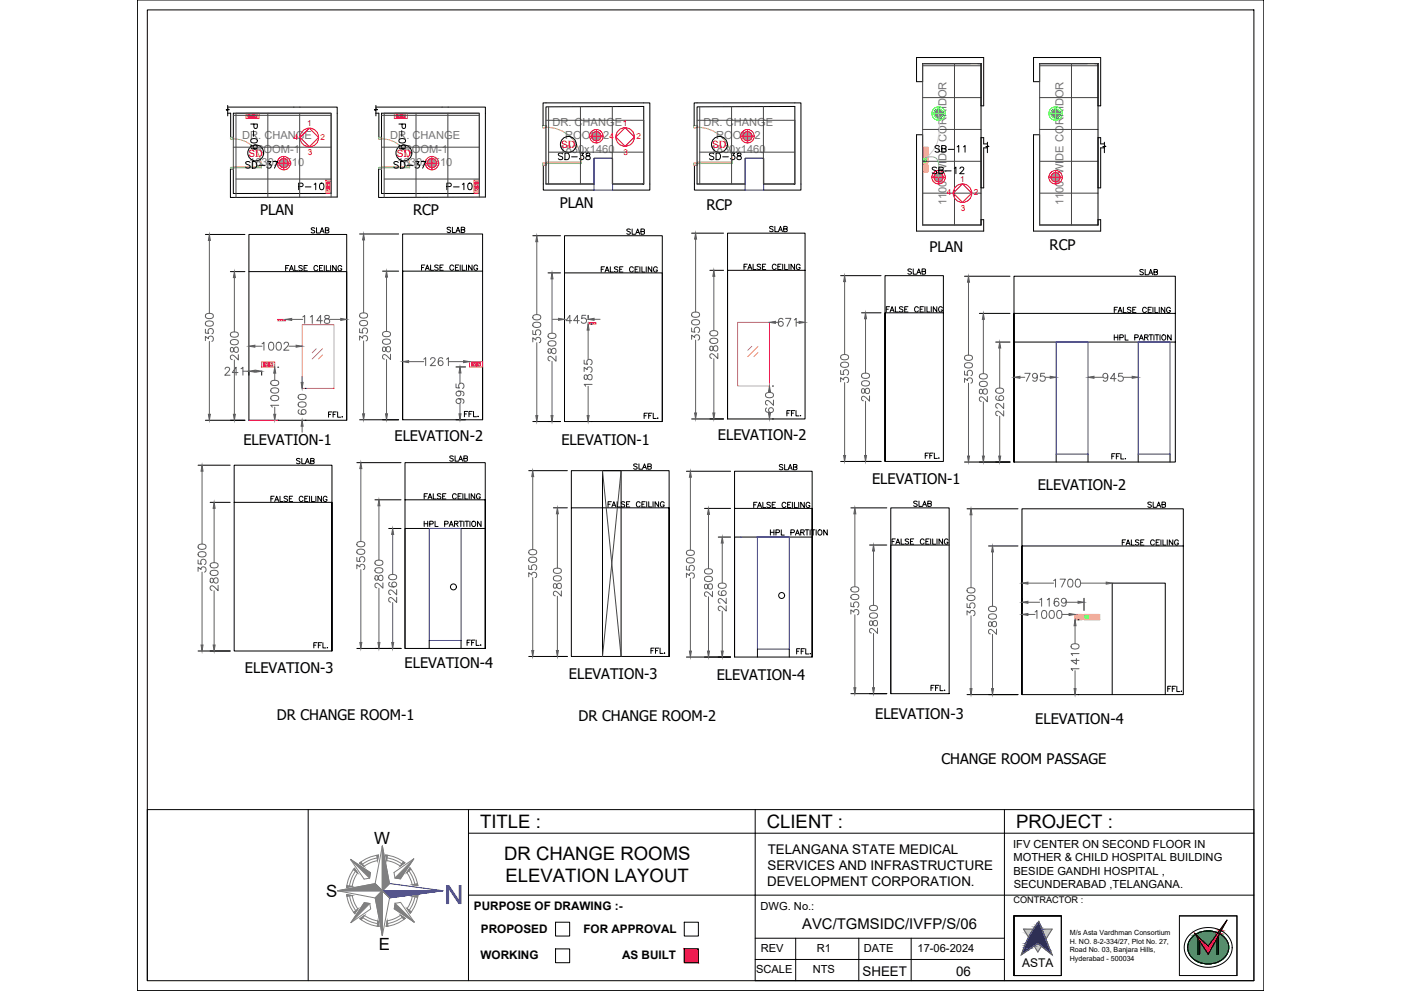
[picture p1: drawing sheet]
<svg xmlns="http://www.w3.org/2000/svg" width="594mm" height="420mm" viewBox="0 0 594 420" stroke-linecap="round" stroke-linejoin="round" font-family="sans-serif">
<defs><g id="words">
<text font-size="11.2" fill="#00f" x="196.6" y="375.3" transform="rotate(180 196.6 375.3)">N</text>
<g font-size="7.9">
<text x="203.6" y="351.1">TITLE :</text>
<text x="325.2" y="351.1">CLIENT :</text>
<text x="430.9" y="351.1">PROJECT :</text>
<text x="213.8" y="364.4">DR CHANGE ROOMS</text>
<text x="214.3" y="373.9">ELEVATION LAYOUT</text>
</g>
<g font-size="7.1">
<text x="158.7" y="357.8">W</text>
<text x="138.3" y="380.3">S</text>
<text x="160.7" y="402.8">E</text>
</g>
<text font-size="6.3" x="340.2" y="393.8">AVC/TGMSIDC/IVFP/S/06</text>
<g font-size="6.2">
<text x="110.4" y="64.2" transform="rotate(-90 110.4 64.2)">P-09</text>
<text x="173.2" y="64.2" transform="rotate(-90 173.2 64.2)">P-09</text>
<text x="395.5" y="65.3">SB-11</text>
<text x="236" y="68.4">SD-38</text>
<text x="299.9" y="68.4">SD-38</text>
<text x="103.4" y="72.3">SD-37</text>
<text x="166.2" y="72.3">SD-37</text>
<text x="394.4" y="74.4">SB-12</text>
<text x="125.6" y="81.5">P-10</text>
<text x="188.7" y="81.5">P-10</text>
<text x="237.4" y="88">PLAN</text>
<text x="299.5" y="88.9">RCP</text>
<text x="110.4" y="91.1">PLAN</text>
<text x="175.2" y="91.2">RCP</text>
<text x="394.1" y="106.9">PLAN</text>
<text x="445.1" y="106.2">RCP</text>
<text x="103.2" y="188.6">ELEVATION-1</text>
<text x="167.3" y="187">ELEVATION-2</text>
<text x="238.1" y="188.5">ELEVATION-1</text>
<text x="304.4" y="186.5">ELEVATION-2</text>
<text x="369.8" y="205.1">ELEVATION-1</text>
<text x="440" y="207.6">ELEVATION-2</text>
<text x="103.9" y="285.5">ELEVATION-3</text>
<text x="171.6" y="283.4">ELEVATION-4</text>
<text x="241.2" y="287.9">ELEVATION-3</text>
<text x="303.9" y="288.3">ELEVATION-4</text>
<text x="117.4" y="305.1">DR CHANGE ROOM-1</text>
<text x="245.4" y="305.7">DR CHANGE ROOM-2</text>
<text x="371.1" y="305">ELEVATION-3</text>
<text x="439" y="306.9">ELEVATION-4</text>
<text x="399.2" y="323.9">CHANGE ROOM PASSAGE</text>
</g>
<g font-size="5.7">
<text x="131.2" y="99.8">SLAB</text>
<text x="482.6" y="117.5">SLAB</text>
<text x="124.9" y="197.6">SLAB</text>
<text x="189.8" y="196.5">SLAB</text>
<text x="325.6" y="362.1">TELANGANA STATE MEDICAL</text>
<text x="325.4" y="368.9">SERVICES AND INFRASTRUCTURE</text>
<text x="325.3" y="375.7">DEVELOPMENT CORPORATION.</text>
<text x="365.7" y="413.7">SHEET</text>
<text x="405.4" y="413.7">06</text>
</g>
<g font-size="5.3">
<text x="188.7" y="99.5">SLAB</text>
<text x="264.9" y="100.2">SLAB</text>
<text x="325.6" y="99.1">SLAB</text>
<text x="120.3" y="115.7">FALSE CEILING</text>
<text x="177.8" y="115.4">FALSE CEILING</text>
<text x="254" y="116.1">FALSE CEILING</text>
<text x="314.7" y="115">FALSE CEILING</text>
<text x="384.2" y="117.1">SLAB</text>
<text x="375" y="133">FALSE CEILING</text>
<text x="471.7" y="133.3">FALSE CEILING</text>
<text x="471.7" y="145">HPL PARTITION</text>
<text x="138.3" y="177.8">FFL.</text>
<text x="272.3" y="178.2">FFL.</text>
<text x="332.7" y="177.1">FFL.</text>
<text x="391.6" y="195.1">FFL.</text>
<text x="470.6" y="195.4">FFL.</text>
<text x="267.8" y="199.7">SLAB</text>
<text x="329.5" y="200">SLAB</text>
<text x="113.9" y="213.4">FALSE CEILING</text>
<text x="178.9" y="212.4">FALSE CEILING</text>
<text x="386.6" y="215.5">SLAB</text>
<text x="485.8" y="215.9">SLAB</text>
<text x="178.9" y="224">HPL PARTITION</text>
<text x="132.3" y="275.5">FFL.</text>
<text x="197.2" y="274.5">FFL.</text>
</g>
<text font-size="5.3" fill="#5e5e5e" x="196.1" y="177.4">FFL.</text>
<text font-size="5.1" x="433.5" y="410">ASTA</text>
<g font-size="5">
<text x="201" y="386">PURPOSE OF DRAWING :-</text>
<text x="204" y="395.6">PROPOSED</text>
<text x="247.4" y="395.6">FOR APPROVAL</text>
<text x="203.8" y="406.6">WORKING</text>
<text x="263.8" y="406.6">AS BUILT</text>
</g>
<g font-size="4.7" fill="#767676">
<text x="234.2" y="53.4">DR. CHANGE</text>
<text x="298.3" y="53.4">DR. CHANGE</text>
<text x="102.7" y="59.1">DR. CHANGE</text>
<text x="165.5" y="59.1">DR. CHANGE</text>
<text x="239.6" y="59.1">ROOM-2</text>
<text x="303.7" y="59.1">ROOM-2</text>
<text x="108.3" y="64.8">ROOM-1</text>
<text x="171.2" y="64.8">ROOM-1</text>
<text x="237.3" y="64.7">1830x1460</text>
<text x="301.3" y="64.7">1830x1460</text>
<text x="105.7" y="70.4">1830x1510</text>
<text x="168.5" y="70.4">1830x1510</text>
<text x="401.4" y="87" transform="rotate(-90 401.4 87)">1100 WIDE CORRIDOR</text>
<text x="451" y="87" transform="rotate(-90 451 87)">1100 WIDE CORRIDOR</text>
</g>
<g font-size="4.7">
<text x="429.6" y="359.5">IFV CENTER ON SECOND FLOOR IN</text>
<text x="429.7" y="365.2">MOTHER &amp; CHILD HOSPITAL BUILDING</text>
<text x="429.7" y="370.9">BESIDE GANDHI HOSPITAL ,</text>
<text x="429.9" y="376.6">SECUNDERABAD ,TELANGANA.</text>
<text x="322.5" y="385.7">DWG. No.:</text>
<text x="322.6" y="403.5">REV</text>
<text x="346.3" y="403.5">R1</text>
<text x="366.3" y="403.5">DATE</text>
<text x="389.1" y="403.5">17-06-2024</text>
<text x="320.6" y="412.5">SCALE</text>
<text x="344.6" y="412.5">NTS</text>
</g>
<g font-size="4.3" fill="#f00">
<text x="237.9" y="62.8">SD</text>
<text x="302" y="62.8">SD</text>
<text x="105.4" y="66.4">SD</text>
<text x="168.2" y="66.4">SD</text>
</g>
<text font-size="3.9" x="429.8" y="382.9">CONTRACTOR :</text>
<g font-size="3.5" fill="#f00">
<text x="130.2" y="53.5">1</text>
<text x="264.1" y="53.3">1</text>
<text x="124.6" y="59.2">4</text>
<text x="135.9" y="59.2">2</text>
<text x="258.5" y="59">4</text>
<text x="269.8" y="59">2</text>
<text x="130.5" y="65.8">3</text>
<text x="264.4" y="65.6">3</text>
<text x="407.2" y="77.1">1</text>
<text x="401.6" y="82.8">4</text>
<text x="412.9" y="82.9">2</text>
<text x="407.4" y="89.5">3</text>
</g>
<g font-size="3">
<text x="453.6" y="400.2">H. NO. 8-2-334/27, Plot No. 27,</text>
<text x="453.7" y="396.6">M/s Asta Vardhman Consortium</text>
<text x="453.6" y="407.4">Hyderabad - 500034</text>
<text x="453.6" y="403.8">Road No. 03, Banjara Hills,</text>
</g>
</g></defs>
<!-- layer: 0 -->
<path d="M58.3 0h477.6v420h-477.6zM62.5 4.2h469.2v411.6h-469.2zM96.6 44.7v1.4l.6 .4h-1.3l.7 .4v2.2M159.4 44.7v1.4l.7 .4h-1.4l.7 .4v2.2M418.7 60.3v1.4l.7 .4h-1.4l.7 .4v2.2M468.3 60.3v1.4l.7 .4h-1.4l.7 .4v2.2M320.2 343.3v72.5h211.5M531.7 343.3h-469.2v72.5M450 388.3h-20v25.3h20M500.1 388.3h24.4v25.3M430 413.5v-25.2h20v25.2" fill="none" stroke="#000" stroke-width=".42"/>
<!-- layer: HATCH -->
<path d="M531.7 343.2v72.6" fill="none" stroke="#000" stroke-width=".42"/>
<!-- layer: TITLE -->
<g fill="none" stroke="#808080" stroke-width=".42">
<path d="M162.1 358.7v19v-19M143.1 377.7h19l-3 3 3-3zM147 379.3l2.4 .4a12.8 12.8 0 0 0 2.4 5.7l-1.4 2a15.2 15.2 0 0 1-3.4-8.1zM148.2 379.9a14.1 14.1 0 0 0 2.7 6.2M148.6 364.3l8.5 5.7-.4 2.3-2.3 .4zM150.3 368.1l1.4 2a12.9 12.9 0 0 0-2.4 5.7l-2.3 .5a15.2 15.2 0 0 1 3.3-8.2M150.7 369.4a14.1 14.1 0 0 0-2.5 6.2M152.4 366a15.2 15.2 0 0 1 8.1-3.5l-.4 2.4a13 13 0 0 0-5.7 2.4zM159.1 374.6l3 3.1-3-3.1M159.1 374.6l-16 3.1 16 3 3 16 3.1-16M159.9 363.8a14.1 14.1 0 0 0-6.2 2.6M163.5 362.5a15.2 15.2 0 0 1 8.2 3.3l-2 1.4a13.1 13.1 0 0 0-5.7-2.3z"/>
<path d="M164.2 363.7a14.1 14.1 0 0 1 6.2 2.6M165.2 374.6l-3.1-15.9-3 15.9M165.2 374.6l-3.1 3.1v19v-19l3.1 3-3.1-3zM167.1 369.9l8.4-5.8-5.7 8.5-2.3-.4zM173.4 369.3a14.1 14.1 0 0 1 2.6 6M173.8 367.9a15.2 15.2 0 0 1 3.4 7.5l-2.4-.3-.9-2.7-1.4-2.5zM176 379.9a14.1 14.1 0 0 1-2.5 6M152.6 389.5l2-1.4a12.9 12.9 0 0 0 5.7 2.3l.4 2.4a15.2 15.2 0 0 1-8.1-3.3zM153.9 389.1a14.1 14.1 0 0 0 6.2 2.5M154.5 382.7l2.3 .4 .4 2.3-8.4 5.8zM164.2 390.4a12.9 12.9 0 0 0 5.7-2.4l1.9 1.3a15.2 15.2 0 0 1-8 3.5zM167.5 383l2.4-.4 5.8 8.4-8.5-5.7z"/>
<path d="M170.5 388.9a14.1 14.1 0 0 1-6.1 2.6M174.8 380.1l2.4-.4a15.3 15.3 0 0 1-3.2 7.5l-1.4-2 1.4-2.4z"/>
</g>
<g fill="#808080" stroke="#808080" stroke-width=".42">
<path d="M162.1 358.7l3.1 15.9-3.1 3.1z"/>
<path d="M162.1 377.7v19l-3-16z"/>
<path d="M169.9 388l1.9 1.3-.6 .5z"/>
<path d="M167.5 383l8.2 8-8.5-5.7z"/>
<path d="M172.6 385.2l1.9 1.4-.5 .6z"/>
<path d="M164.2 390.4l.4 2.3-.8 .1z"/>
<path d="M160.3 390.4l.4 2.4-.8-.1z"/>
<path d="M149.9 386.7l1.9-1.3-1.4 2z"/>
<path d="M152.6 389.5l2-1.4-1.4 1.9z"/>
<path d="M154.5 382.7l2.3 .4-8 8.1z"/>
<path d="M143.1 377.7l16-3.1 3 3.1z"/>
<path d="M147 379.3l2.4 .4-2.3 .4z"/>
<path d="M147.1 375.5l2.2 .3-2.3 .5z"/>
<path d="M175.5 364.1l-5.7 8.5-2.3-.4z"/>
<path d="M171 365.3l.7 .5-2 1.4z"/>
<path d="M173.8 367.9l.5 .7-1.8 1.3z"/>
<path d="M163.5 362.5l.8 .1-.3 2.3z"/>
<path d="M148.6 364.3l8.5 5.7-.4 2.3z"/>
<path d="M159.7 362.6l.8-.1-.4 2.4z"/>
<path d="M150.3 368.1l1.4 2-1.9-1.3z"/>
<path d="M152.4 366l.6-.5 1.4 1.8z"/>
<path d="M174.8 375.1l2.2-.5 .2 .8z"/>
<path d="M174.8 380.1l2.4-.4-.1 .8z"/>
</g>
<path d="M165.2 374.6l22.6 3.1-22.6 3" fill="none" stroke="#00f" stroke-width=".42"/>
<path d="M162.1 377.7h25.7l-22.6 3z" fill="#00f" stroke="#00f" stroke-width=".42"/>
<!-- layer: MEP_HVAC_TEXT -->
<path d="M198.7 353.3h333M198.7 343.3v72.5M425.9 343.3v72.5M198.7 379.5h121.5M320.1 379.5h211.6M320.2 397.8h105.7M337.4 397.8v18M364.2 397.8v18M386.4 397.8v18M320.2 406.8h105.7" fill="none" stroke="#000" stroke-width=".42"/>
<!-- layer: 0.0 -->
<path d="M235.6 391h6v5.9h-6zM290.2 391h5.9v5.9h-5.9zM430 388.3h20v25.3h-20zM500.1 388.3h24.4v25.3h-24.4zM504.4 396.4l2.6-1.9 3.6-1.1h3.9l3.2 1.1 2.5 1.9 1.8 2.7 .5 3-.8 2.9-2.5 2.9-3.8 1.8-4.3 .4-4.1-1.2-3-2.4-1-1.5-.7-1.8-.1-1.7 .3-1.9 .7-1.6zM505.4 397.4a9.9 9.9 0 0 1 15 1.6 6.6 6.6 0 0 1-4.7 9.1 9 9 0 0 1-12-5.5l.2-2.8zM506.7 395.8l5.6 5.4 8-11.1-8 14.5zM508 397.8v6.8h.7v-5.7M516.7 396.7v7.9h-.7v-6.6M235.6 402.3h6v5.9h-6zM290.2 402.3h5.9v5.9h-5.9z" fill="none" stroke="#000" stroke-width=".42"/>
<!-- layer: MEP_HVAC_TEXT -->
<path d="M290.2 402.3l5.9 5.9v-5.9zM290.2 402.3l5.9 5.9h-5.9z" fill="#f00" stroke="#f00" stroke-width=".42"/>
<!-- layer: 0.0 -->
<g fill="#000" stroke="#000" stroke-width=".42">
<path d="M516.7 396.7v1.1h-.7z"/>
<path d="M508 398l.7 .9zM508 398l.7 .9h-.7z"/>
<path d="M508 398.9l.7 5.7v-5.7zM508 398.9l.7 5.7h-.7z"/>
<path d="M516 397.8l.7 .2zM516 397.8l.7 .2z"/>
<path d="M516 398l.7 6.6v-6.6zM516 398l.7 6.6h-.7z"/>
</g>
<g fill="#139b48" stroke="#139b48" stroke-width=".42">
<path d="M512.1 394.7h.5z"/>
<path d="M511.9 408.7h.8z"/>
<path d="M512.1 394.7h.7zM511.8 394.7h1z"/>
<path d="M511.8 394.7h1.2zM511.7 394.7h1.3z"/>
<path d="M511.7 394.7h1.5zM511.4 394.7h1.8z"/>
<path d="M511.4 394.7l2 .1zM511.3 394.8h2.1z"/>
<path d="M511.3 394.8h2.3zM511 394.8h2.6z"/>
<path d="M511 394.8h2.8zM510.9 394.8h2.9z"/>
<path d="M510.9 394.8h3.1zM510.6 394.8h3.4z"/>
<path d="M510.6 394.8l3.6 .1zM510.5 394.9h3.7z"/>
<path d="M510.5 394.9h3.9zM510.2 394.9h4.2z"/>
<path d="M510.2 394.9h4.4zM510.1 394.9h4.5z"/>
<path d="M510.1 394.9l4.7 .1zM509.9 395h4.9z"/>
<path d="M509.9 395h5zM509.7 395h5.2z"/>
<path d="M509.7 395l5.5 .1zM509.5 395.1h5.7z"/>
<path d="M509.5 395.1h5.8zM509.3 395.1h6z"/>
<path d="M509.3 395.1l6.2 .1zM509.1 395.2h6.4z"/>
<path d="M509.1 395.2h6.6zM509 395.2h6.7z"/>
<path d="M509 395.2l6.9 .1zM508.7 395.3h7.2z"/>
<path d="M508.7 395.3l7.3 .1zM508.6 395.4h7.4z"/>
<path d="M508.6 395.4l7.7 .1zM508.4 395.5h7.9z"/>
<path d="M508.4 395.5h8zM508.3 395.5h8.1z"/>
<path d="M508.3 395.5h8.1zM508 395.6h8.3z"/>
<path d="M508 395.6h8.3zM507.7 395.8h8.5z"/>
<path d="M507.7 395.8h8.5zM507.4 395.9h8.7z"/>
<path d="M517.1 395.9l.4 .1zM517.1 395.9l.4 .1z"/>
<path d="M507.4 395.9h8.7zM507 396.1h9z"/>
<path d="M517 396l.8 .2zM517 396l.8 .2h-.9z"/>
<path d="M506.9 396.2l.2 .2zM506.6 396.4h.5z"/>
<path d="M516.9 396.2l1.2 .2zM516.9 396.2l1.2 .2h-1.3z"/>
<path d="M506.6 396.4l.6 .2zM506.3 396.6l.3-.2 .6 .2z"/>
<path d="M516.8 396.4l1.6 .2zM516.8 396.4l1.6 .2h-1.7z"/>
<path d="M516.7 396.6l1.7 .1zM516.7 396.6l1.7 .1z"/>
<path d="M506.3 396.6l1 .2zM506 396.8l.3-.2 1 .2z"/>
<path d="M516.7 396.7l2 .2zM516.7 396.7l2 .2z"/>
<path d="M506 396.8l1.5 .3zM505.8 397.1l.2-.3 1.5 .3z"/>
<path d="M516.7 396.9l2.2 .2zM516.7 396.9l2.2 .2h-2.2z"/>
<path d="M505.8 397.1l1.9 .2-.2-.2zM505.5 397.3l.3-.2 1.9 .2z"/>
<path d="M516.7 397.1l2.5 .3-.3-.3zM516.7 397.1l2.5 .3h-2.5z"/>
<path d="M505.5 397.3l2.3 .3-.1-.3zM505.5 397.3l2.3 .3h-2.5z"/>
<path d="M516.7 397.4l2.7 .2-.2-.2zM516.7 397.4l2.7 .2h-2.7z"/>
<path d="M505.3 397.6l2.7 .2-.2-.2zM505.3 397.6l2.7 .2h-2.9z"/>
<path d="M505.1 397.8h2.9zM505.1 397.8h2.9z"/>
<path d="M516.7 397.6l2.9 .3-.2-.3zM516.7 397.6l2.9 .3h-2.9z"/>
<path d="M505 397.8l3 .3v-.3zM505 397.8l3 .3h-3.2z"/>
<path d="M516.7 397.9l3.2 .3-.3-.3zM516.7 397.9l3.2 .3h-3.2z"/>
<path d="M504.8 398.1l3.2 .3v-.3zM504.8 398.1l3.2 .3h-3.4z"/>
<path d="M516.7 398.2l3.3 .2-.1-.2zM516.7 398.2l3.3 .2h-3.3z"/>
<path d="M504.6 398.4l3.4 .3v-.3zM504.6 398.4l3.4 .3h-3.5z"/>
<path d="M516.7 398.4l3.5 .3-.2-.3zM516.7 398.4l3.5 .3h-3.5z"/>
<path d="M504.5 398.7l3.5 .3v-.3zM504.5 398.7l3.5 .3h-3.7z"/>
<path d="M516.7 398.7l3.7 .3-.2-.3zM516.7 398.7l3.7 .3h-3.7z"/>
<path d="M504.3 399l3.7 .3v-.3zM504.3 399l3.7 .3h-3.9z"/>
<path d="M516.7 399l3.8 .3-.1-.3zM516.7 399l3.8 .3h-3.8z"/>
<path d="M504.1 399.3l3.9 .3v-.3zM504.1 399.3l3.9 .3h-4z"/>
<path d="M516.7 399.3l4 .3-.2-.3zM516.7 399.3l4 .3h-4z"/>
<path d="M504 399.6l4 .3v-.3zM504 399.6l4 .3h-4.1z"/>
<path d="M516.7 399.6l4.1 .3-.1-.3zM516.7 399.6l4.1 .3h-4.1z"/>
<path d="M503.9 399.9l4.1 .3v-.3zM503.9 399.9l4.1 .3h-4.2z"/>
<path d="M516.7 399.9l4.2 .3-.1-.3zM516.7 399.9l4.2 .3h-4.2z"/>
<path d="M503.8 400.2l4.2 .3v-.3zM503.8 400.2l4.2 .3h-4.3z"/>
<path d="M516.7 400.2l4.2 .3v-.3zM516.7 400.2l4.2 .3h-4.2z"/>
<path d="M503.7 400.5l4.3 .3v-.3zM503.7 400.5l4.3 .3h-4.3z"/>
<path d="M516.7 400.5l4.3 .4-.1-.4zM516.7 400.5l4.3 .4h-4.3z"/>
<path d="M503.7 400.8l4.3 .3v-.3zM503.7 400.8l4.3 .3h-4.4z"/>
<path d="M516.7 400.9l4.3 .3v-.3zM516.7 400.9l4.3 .3h-4.3z"/>
<path d="M507 396.1l5.3 5.1 3.7-5.1zM507 396.1l5.3 5.1z"/>
<path d="M503.6 401.1l4.4 .3v-.3zM503.6 401.1l4.4 .3h-4.4z"/>
<path d="M516.7 401.2l4.3 .3v-.3zM516.7 401.2l4.3 .3h-4.3z"/>
<path d="M503.6 401.4l4.4 .4v-.4zM503.6 401.4l4.4 .4h-4.4z"/>
<path d="M516.7 401.5l4.4 .3-.1-.3zM516.7 401.5l4.4 .3h-4.4z"/>
<path d="M503.6 401.8l4.4 .3v-.3zM503.6 401.8l4.4 .3h-4.4z"/>
<path d="M516.7 401.8l4.3 .3 .1-.3zM516.7 401.8l4.3 .3h-4.3z"/>
<path d="M503.6 402.1l4.4 .3v-.3zM503.6 402.1l4.4 .3h-4.4z"/>
<path d="M516.7 402.1l4.3 .4v-.4zM516.7 402.1l4.3 .4h-4.3z"/>
<path d="M503.6 402.4l4.4 .3v-.3zM503.6 402.4l4.4 .3h-4.3z"/>
<path d="M516.7 402.5l4.2 .3 .1-.3zM516.7 402.5l4.2 .3h-4.2z"/>
<path d="M503.7 402.7l4.3 .3v-.3zM503.7 402.7l4.3 .3h-4.2z"/>
<path d="M516.7 402.8l4.2 .3v-.3zM516.7 402.8l4.2 .3h-4.2z"/>
<path d="M503.8 403l4.2 .3v-.3zM503.8 403l4.2 .3h-4.2z"/>
<path d="M516.7 403.1l4.1 .3 .1-.3zM516.7 403.1l4.1 .3h-4.1z"/>
<path d="M503.8 403.3l4.2 .3v-.3zM503.8 403.3l4.2 .3h-4z"/>
<path d="M516.7 403.4l4 .3 .1-.3zM516.7 403.4l4 .3h-4z"/>
<path d="M504 403.6l4 .3v-.3zM504 403.6l4 .3h-3.9z"/>
<path d="M516.7 403.7l3.9 .3 .1-.3zM516.7 403.7l3.9 .3h-3.9z"/>
<path d="M504.1 403.9l3.9 .4v-.4zM504.1 403.9l3.9 .4h-3.8z"/>
<path d="M516.7 404l3.7 .3 .2-.3zM516.7 404l3.7 .3h-3.7z"/>
<path d="M515.9 398.1l.1 6.4zM515.9 398.1l.1 6.4h-3.7z"/>
<path d="M508.7 399l3.6 5.5zM508.7 399l3.6 5.5h-3.6z"/>
<path d="M504.2 404.3l3.8 .2v-.2zM504.2 404.3l3.8 .2h-3.6z"/>
<path d="M516.7 404.3l3.6 .3 .1-.3zM516.7 404.3l3.6 .3h-3.6z"/>
<path d="M512.3 404.5l3.7 .1zM512.3 404.5l3.7 .1z"/>
<path d="M508.7 404.5l3.6 .1zM508.7 404.5l3.6 .1z"/>
<path d="M504.4 404.5l3.6 .1zM504.4 404.5l3.6 .1z"/>
<path d="M504.4 404.6h15.9zM504.4 404.6h15.9z"/>
<path d="M504.4 404.6l15.7 .2 .2-.2zM504.4 404.6l15.7 .2h-15.6z"/>
<path d="M504.5 404.8h15.6zM504.5 404.8l15.6 .1z"/>
<path d="M504.6 404.9l15.3 .2 .2-.2zM504.6 404.9l15.3 .2h-15.2z"/>
<path d="M504.7 405.1h15.2zM504.7 405.1l15.2 .1z"/>
<path d="M504.8 405.2l14.9 .2 .2-.2zM504.8 405.2l14.9 .2h-14.8z"/>
<path d="M504.9 405.4h14.8zM504.9 405.4h14.8z"/>
<path d="M505 405.4l14.5 .3 .2-.3zM505 405.4l14.5 .3h-14.3z"/>
<path d="M505.2 405.7h14.3zM505.2 405.7h14.3z"/>
<path d="M505.2 405.7l14.1 .2 .2-.2zM505.2 405.7l14.1 .2h-13.9z"/>
<path d="M505.4 405.9h13.9zM505.4 405.9l13.8 .1z"/>
<path d="M505.4 406h13.8zM505.4 406l13.6 .2z"/>
<path d="M505.6 406.2h13.4zM505.6 406.2h13.4z"/>
<path d="M505.7 406.2h13.3zM505.7 406.2l13.1 .2z"/>
<path d="M505.9 406.4h12.9zM505.9 406.4h12.8z"/>
<path d="M506 406.4h12.7zM506 406.4l12.5 .2z"/>
<path d="M506.2 406.6h12.3zM506.2 406.6l12.2 .1z"/>
<path d="M506.2 406.7h12.2zM506.2 406.7l12 .2z"/>
<path d="M506.5 406.9h11.7zM506.5 406.9h11.6z"/>
<path d="M506.5 406.9h11.6zM506.5 406.9l11.4 .2z"/>
<path d="M506.8 407.1h11.1zM506.8 407.1h11z"/>
<path d="M506.8 407.1h11zM506.8 407.1l10.8 .2z"/>
<path d="M507.1 407.3h10.5zM507.1 407.3h10.4z"/>
<path d="M507.1 407.3h10.4zM507.1 407.3l10.1 .1z"/>
<path d="M507.4 407.4h9.8zM507.4 407.4l9.8 .1z"/>
<path d="M507.5 407.5h9.7zM507.5 407.5l9.4 .1z"/>
<path d="M507.7 407.6h9.2zM507.7 407.6l9.2 .1z"/>
<path d="M507.8 407.7h9.1zM507.8 407.7l8.8 .1z"/>
<path d="M508.1 407.8h8.5zM508.1 407.8h8.4z"/>
<path d="M508.2 407.8h8.3zM508.2 407.8l8 .1z"/>
<path d="M508.4 407.9h7.8zM508.4 407.9l7.8 .1z"/>
<path d="M508.5 408h7.7zM508.5 408l7.4 .1z"/>
<path d="M508.8 408.1h7.1zM508.8 408.1h7z"/>
<path d="M508.9 408.1h6.9zM508.9 408.1l6.6 .1z"/>
<path d="M509.2 408.2h6.3zM509.2 408.2h6.2z"/>
<path d="M509.2 408.2h6.2zM509.2 408.2l5.9 .1z"/>
<path d="M509.5 408.3h5.6zM509.5 408.3h5.5z"/>
<path d="M509.6 408.3h5.4zM509.6 408.3l5.1 .1z"/>
<path d="M509.9 408.4h4.8zM509.9 408.4h4.8z"/>
<path d="M510 408.4h4.7zM510 408.4l4.3 .1z"/>
<path d="M510.3 408.5h4zM510.3 408.5h4z"/>
<path d="M510.4 408.5h3.9zM510.4 408.5h3.5z"/>
<path d="M510.7 408.5h3.2zM510.7 408.5l3.2 .1z"/>
<path d="M510.8 408.6h3.1zM510.8 408.6h2.7z"/>
<path d="M511.1 408.6h2.4zM511.1 408.6h2.4z"/>
<path d="M511.2 408.6h2.3zM511.2 408.6h1.9z"/>
<path d="M511.5 408.6h1.6zM511.5 408.6h1.6z"/>
<path d="M511.6 408.6h1.5zM511.6 408.6l1.1 .1z"/>
<path d="M511.9 408.7h.8zM512 408.7h.7z"/>
</g>
<g fill="#ed1f24" stroke="#ed1f24" stroke-width=".42">
<path d="M520.3 390.1l-2.3 4.2h-.7z"/>
<path d="M517.3 394.3h.7z"/>
<path d="M516.4 395.5l.3 .1z"/>
<path d="M516.7 395.6h.6z"/>
<path d="M517.3 394.3l.6 .1zM517.5 394.4h.4z"/>
<path d="M517.3 394.3l.2 .1zM517.3 394.3l.2 .1z"/>
<path d="M517.2 394.4l.6 .2zM517.2 394.4l.6 .2z"/>
<path d="M517.1 394.6l.2 .9 .5-.9zM517.1 394.6l.2 .9h-.9z"/>
<path d="M516.4 395.5h.9zM516.4 395.5l.9 .1z"/>
<path d="M516.7 395.6l.5 .1zM516.9 395.7h.3z"/>
<path d="M516.3 395.6l.6 .1zM516.3 395.6l.6 .1z"/>
<path d="M516.2 395.7l.9 .2zM516.2 395.7l.9 .2z"/>
<path d="M516.2 395.9l.7 .3 .2-.3zM516.2 395.9l.7 .3h-1z"/>
<path d="M515.9 396.2l-1.7 5 2.7-5zM515.9 396.2l-1.7 5h-1.9z"/>
<path d="M506.9 396.2l5.4 5zM506.9 396.2l5.4 5h-2.2z"/>
<path d="M510.1 401.2l2.2 3.4zM510.1 401.2h4.1l-1.9 3.4z"/>
</g>
<!-- layer: 0 -->
<path d="M506.7 395.8l.3 .3z" fill="#ed1f24" stroke="#ed1f24" stroke-width=".42"/>
<g fill="#c7c8ca" stroke="#c7c8ca" stroke-width=".42">
<path d="M435.6 396.4h1.1l-.3 .4z"/>
<path d="M441.8 393.9h4.3l-2 3.4z"/>
<path d="M438.5 401.1l1.6-1.1 1.4 1.1z"/>
<path d="M438.5 401.1l3.1 .1z"/>
<path d="M434 393.9l4.2 .4 .4-.4zM434 393.9l4.2 .4h-3.9z"/>
<path d="M434.3 394.3l3.6 .4 .3-.4zM434.3 394.3l3.6 .4h-3.4z"/>
<path d="M434.5 394.7l3.1 .4 .3-.4zM434.5 394.7l3.1 .4h-2.8z"/>
<path d="M434.8 395.1l2.4 .4 .4-.4zM434.8 395.1l2.4 .4h-2.2z"/>
<path d="M435 395.5l1.9 .5 .3-.5zM435 395.5l1.9 .5h-1.6z"/>
<path d="M435.3 396l1.4 .4 .2-.4zM435.3 396l1.4 .4h-1.1z"/>
<path d="M435.6 396.4l.2 .4h.6zM435.8 396.8h.6l-.3 .5z"/>
<path d="M441.8 393.9l1.3 3.4h1zM443.1 397.3h1l-.6 .9z"/>
<path d="M438.5 401.1l3.1 .1zM438.6 401.2h3l-1.5 2.4z"/>
</g>
<path d="M438.8 393.9h-4.8l2.1 3.4M440.5 390.6l5.6 14.2-6-4.8-7 4.8 3-7.4zM441.8 393.9h4.3l-2.6 4.3M438.5 401.1l1.6 2.5 1.5-2.4" fill="none" stroke="#636466" stroke-width=".42"/>
<g fill="#293189" stroke="#293189" stroke-width=".42">
<path d="M440.5 390.6l.3 .9h-.9z"/>
<path d="M433.8 402.9h2l-2.7 1.9z"/>
<path d="M440.1 400h4.1l1.2 2.9z"/>
<path d="M439.9 391.5l1.2 .8-.3-.8zM439.9 391.5l1.2 .8h-1.8z"/>
<path d="M439.3 392.3l2.2 .8-.4-.8zM439.3 392.3l2.2 .8h-2.8z"/>
<path d="M438.7 393.1l3.1 .8-.3-.8zM438.7 393.1l3.1 .8h-3.6z"/>
<path d="M438.2 393.9l3.8 .5-.2-.5zM438.2 393.9l3.8 .5h-4.1z"/>
<path d="M437.9 394.4l4.2 .4-.1-.4zM437.9 394.4l4.2 .4h-4.5z"/>
<path d="M437.6 394.8l4.7 .4-.2-.4zM437.6 394.8l4.7 .4h-4.9z"/>
<path d="M437.4 395.2l5.1 .4-.2-.4zM437.4 395.2l5.1 .4h-5.4z"/>
<path d="M437.1 395.6l5.6 .5-.2-.5zM437.1 395.6l5.6 .5h-5.8z"/>
<path d="M436.9 396.1l5.9 .4-.1-.4zM436.9 396.1l5.9 .4h-6.2z"/>
<path d="M436.6 396.5l6.4 .4-.2-.4zM436.6 396.5l6.4 .4h-6.6z"/>
<path d="M436.4 396.9l6.8 .5-.2-.5zM436.4 396.9l6.8 .5h-7.1z"/>
<path d="M436.1 397.4l7.3 .4-.2-.4zM436.1 397.4l7.3 .4h-7.5z"/>
<path d="M435.9 397.8l7.6 .5-.1-.5zM435.9 397.8l7.6 .5h-7.8z"/>
<path d="M435.7 398.3l8 .4-.2-.4zM435.7 398.3l8 .4h-8.2z"/>
<path d="M435.5 398.7l8.4 .5-.2-.5zM435.5 398.7l8.4 .5h-8.6z"/>
<path d="M435.3 399.2l8.8 .5-.2-.5zM435.3 399.2l8.8 .5h-9z"/>
<path d="M435.1 399.7l9.1 .3-.1-.3zM435.1 399.7l9.1 .3h-9.3z"/>
<path d="M434.9 400h5.2zM434.9 400l5 .1z"/>
<path d="M434.9 400.1l3.6 1 1.4-1zM434.9 400.1l3.6 1h-4z"/>
<path d="M434.5 401.1l2.7 .9 1.3-.9zM434.5 401.1l2.7 .9h-3.1z"/>
<path d="M440.1 400l3.7 2.9h1.6zM443.8 402.9h1.6l.7 1.9z"/>
<path d="M434.1 402l1.7 .9 1.4-.9zM434.1 402l1.7 .9h-2z"/>
</g>
<!-- layer: walls -->
<g fill="none" stroke="#000" stroke-width=".42">
<path d="M388.6 24.4v10.2h2.6v-7.6M411.5 27h-20.3h24.8h-1.4M417.1 24.4v20.5h-1.1v-17.9M438.3 24.4v10.2h2.5v-7.6M461.1 27h-20.3h24.8h-1.3M466.7 24.4v20.5h-1.1v-17.9M96.5 48h1.3v10.3h1.1v-10.3h41.5v34M124.6 45.4h2.6M159.3 48h1.4v10.3h1.1v-10.3h41.5l-.1 34M187.4 45.4h2.6M230.4 53.2h1.1v-7.9l41.5-.2v32.9M294.5 53.2h1.1v-7.9l41.5-.2-.1 32.9"/>
<path d="M97.8 71.8h1.1v10.2M160.7 71.8h1.1v10.2M230.4 78v-7.9h1.1v7.9h20.4M259.8 78h13.2h-.4M294.5 78v-7.9h1.1v7.9h20.4M323.8 78h13.2h-.3M417.1 61v-2.6h-1.1v21.2h1.1v-16.9M466.7 61v-2.6h-1.1v21.2h1.1v-16.9M143 83.5l-44.1 .2M205.8 83.5l-44 .2M388.6 95.4v-38.3h2.6v38.3h24.8v-2.3h1.1v4.9M438.3 95.4v-38.3h2.5v38.3h24.8v-2.3h1.1v4.9"/>
</g>
<!-- layer: DOOR -->
<g fill="none" stroke="#c8c92d" stroke-width=".42">
<path d="M97.7 58.3h1.4v.6l-1.2 .2zM97.9 59v.1M98.6 58.9a11.8 11.8 0 0 1 12.3 11.8h-11.8v.5h11.8M160.5 58.3h1.4v.6l-1.2 .2zM160.7 59v.1M161.4 58.9a11.8 11.8 0 0 1 12.3 11.8h-11.8v.5h11.8M230 53.2h1.7v.8l-1.4 .2zM231.1 54a14.8 14.8 0 0 1 15.4 14.7h-14.8v.6h14.8M294.1 53.2h1.7v.8l-1.4 .2zM295.2 54a14.8 14.8 0 0 1 15.4 14.7h-14.8v.6h14.8M97.8 71l1.3 .2v.6h-1.4zM160.6 71l1.3 .2v.6h-1.4z"/>
<path d="M230.1 69.2l1.6 .1v.8h-1.7zM230.3 69.1h.1M294.2 69.2l1.6 .1v.8h-1.7zM294.4 69.1h.1"/>
</g>
<!-- layer: wall -->
<path d="M231.5 43.6h41.5M295.6 43.6h41.5M98.9 82h41.5M161.8 82h41.4M388.6 95.4v2.6M438.3 95.4v2.6" fill="none" stroke="#000" stroke-width=".42"/>
<!-- layer: ELE-12W LED -->
<g fill="none" stroke="#f00" stroke-width=".42">
<path d="M250.1 57.8h5.6M252.9 54.9v5.7M314.1 57.8h5.7M317 54.9v5.7M117.5 69.2h5.7M180.3 69.2h5.7M398 72.3v5.7M444.8 75.1h5.6M447.6 72.3v5.7"/>
<circle cx="252.9" cy="57.8" r="1.93"/>
<circle cx="252.9" cy="57.8" r="2.84"/>
<circle cx="317" cy="57.8" r="1.93"/>
<circle cx="317" cy="57.8" r="2.84"/>
<circle cx="120.3" cy="69.2" r="1.93"/>
<circle cx="120.3" cy="69.2" r="2.84"/>
<circle cx="183.2" cy="69.2" r="1.93"/>
<circle cx="183.2" cy="69.2" r="2.84"/>
<circle cx="398" cy="75.1" r="1.93"/>
<circle cx="398" cy="75.1" r="2.84"/>
<circle cx="447.6" cy="75.1" r="1.93"/>
<circle cx="447.6" cy="75.1" r="2.84"/>
</g>
<g fill="none" stroke="#989898" stroke-width=".42">
<path d="M251 57.7l2 2M251 57.6l2.1 2.1M251 57.9l1.8 1.8M251 57.5l2.1 2.2M251 58l1.6 1.7M251 57.4l2.2 2.3M251 57.3l2.3 2.3M251 58.3l1.4 1.3M251 57.2l2.4 2.4M251.1 58.4l1.1 1.2M251.1 58.6l1 .9M251.3 58.8l.5 .6"/>
<path d="M251.4 56.5l2.7 2.7-2.7-2.6M251.5 56.4l2.7 2.7M251.6 56.3l2.7 2.7-2.7-2.6M251.7 56.3l2.8 2.6M251.8 56.1l2.7 2.7M251.9 56.1l2.6 2.6M252.5 55.9l2.3 2.3-2.4-2.3M252.7 55.8l2.1 2.1M252.9 55.8l1.9 1.9M253.1 55.8l1.7 1.8M253.3 55.9l1.5 1.5M253.4 55.9l1.3 1.3"/>
<path d="M253.5 59.6l-2.4-2.5 2.4 2.5M253.6 56l1.1 1.1M253.8 56l.8 .9M253.8 59.5l-2.6-2.6 2.5 2.6M254 59.4l-2.7-2.7 2.6 2.7M254 56.2l.4 .4M254.6 58.6l-2.6-2.6 2.6 2.7M254.7 58.4l-2.5-2.5 2.5 2.6M254.8 58l-2.1-2.2 2.1 2.3M315 57.7l2 2M315 57.8l1.9 1.9M315.1 58l1.6 1.7"/>
<path d="M315.1 58.1l1.5 1.5M315.1 58.3l1.4 1.3M315.1 57.2l2.5 2.4M315.1 58.4l1.2 1.2M315.2 57l2.5 2.5M315.2 58.6l.9 .9M315.2 56.9l2.6 2.6-2.6-2.6M315.3 56.8l2.7 2.6M315.4 56.7l2.6 2.7M315.4 56.6l2.7 2.7M315.5 56.5l2.7 2.7M315.8 56.2l2.6 2.8"/>
<path d="M315.9 56.1l2.7 2.7M316.2 56l2.6 2.5M316.6 55.9l2.3 2.2M316.7 55.8l2.2 2.2M316.9 55.8l2 2M317 55.8l1.9 1.9M317.1 55.8l1.8 1.8M317.2 55.8l1.7 1.7M317.3 59.7l-2.2-2.3 2.1 2.3M317.4 55.9l1.5 1.5M317.5 55.9l1.3 1.3M317.7 56l1.1 1.1"/>
<path d="M317.8 56l.9 .9M318.4 59.1l-2.8-2.7 2.7 2.7M318.7 58.7l-2.7-2.6 2.6 2.6M318.8 58.2l-2.3-2.3 2.3 2.4M118.6 68.3l2.6 2.6-2.6-2.6M118.7 68.2l2.6 2.6M118.7 68.1l2.7 2.7M119 67.8l2.7 2.7-2.8-2.7 2.6 2.9M119 67.7l2.8 2.7M119.2 67.6l2.7 2.7M119.3 67.5l2.7 2.6M119.4 67.5l2.6 2.6"/>
<path d="M119.5 67.4l2.6 2.6M119.5 67.4l2.6 2.5M119.6 67.4l2.5 2.5M119.9 67.3l2.3 2.3M120.1 67.2l2.1 2.2-2.2-2.1M120.3 67.2l1.9 2M120.4 67.2l1.8 1.9M120.5 67.2l1.7 1.8M120.6 67.2l1.6 1.7M120.7 67.3l1.5 1.4M121 67.4l1.1 1.1M121.2 67.4l.8 .9"/>
<path d="M121.9 70.2l-2.6-2.7 2.6 2.8M122.2 69.6l-2.4-2.3 2.4 2.4M181.4 68.4l2.5 2.5M181.4 68.3l2.6 2.6M181.5 68.2l2.6 2.6M181.6 68l2.7 2.7M181.7 67.9l2.8 2.7M181.8 67.8l2.7 2.7M181.8 67.8l2.8 2.7M181.9 67.7l2.8 2.7M182 67.6l2.7 2.7M182.2 67.5l2.6 2.6"/>
<path d="M182.2 67.5l2.7 2.6M182.4 67.4l2.5 2.5M182.6 67.3l2.4 2.4M182.8 67.3l2.2 2.3M182.8 67.3l2.3 2.2M183 67.2l2.1 2.1M183.1 67.2l2 2M183.3 67.2l1.8 1.8M183.4 67.2l1.7 1.7M183.7 67.3l1.3 1.3M183.9 67.4l1.1 1.1M184.3 67.6l.4 .4"/>
<path d="M396.1 75.2l1.9 1.9M396.1 75l2.1 2.1M396.1 75.3l1.8 1.8M396.1 74.9l2.1 2.2M396.1 75.5l1.5 1.5M396.1 74.7l2.3 2.3M396.1 75.6l1.4 1.4M396.1 74.6l2.4 2.4M396.2 74.4l2.5 2.5-2.5-2.4M396.2 76l1 .9M396.3 74.2l2.6 2.6-2.6-2.5M396.4 76.2l.6 .6"/>
<path d="M396.4 74.1l2.7 2.7M396.5 73.9l2.7 2.7M399.2 76.7l-2.7-2.7 2.6 2.7M445.7 75.1l2 2M445.7 75.2l1.9 1.9M445.7 75l2.1 2.1M445.7 75.4l1.7 1.7M445.7 74.8l2.2 2.2M445.7 75.5l1.5 1.5M445.7 74.6l2.4 2.4M445.8 75.8l1.2 1.2M445.8 74.5l2.5 2.5"/>
<path d="M445.8 76l1 .9M445.9 74.3l2.6 2.6M446 76.2l.6 .6M446 74.1l2.7 2.7M446 74l2.7 2.7M446.1 74l2.7 2.7M446.1 73.9l2.7 2.7M446.2 73.9l2.7 2.6M446.3 73.7l2.7 2.8M446.3 73.7l2.7 2.7M446.4 73.6l2.7 2.7M446.5 73.6l2.7 2.6"/>
<path d="M446.7 73.4l2.6 2.7-2.7-2.6M446.9 73.4l2.5 2.5M447 73.3l2.4 2.4M447.2 73.3l2.3 2.2M447.3 73.2l2.2 2.3M447.4 73.2l2.1 2.2M447.5 73.2l2 2.1M447.6 73.2l1.9 2M447.7 73.2l1.8 1.9M447.9 73.2l1.6 1.7M448 73.3l1.5 1.4M448.3 73.3l1.1 1.1"/>
<path d="M448.5 73.4l.8 .9M448.7 73.6l.5 .4"/>
</g>
<!-- layer: ELE-2NOS OF 6-16 RAW POWER SOCKET -->
<g fill="none" stroke="#ff7f00" stroke-width=".42">
<path d="M104.4 48h5.5v2.2h-5.5zM105.2 48.4h.5h-.5M105.7 48.6h-.4v1.1M105.7 48.4v1.5h-.5v-1.5v1.5M105.8 49.9v-1.5h1.3v1.5M106.2 49.4l-.1 .1M106.4 48.7v.2zM106.7 49.4l.1 .1M107.2 48.4h.5h-.5M107.2 48.4v1.5M107.2 48.6h.4v1.1M107.7 48.4v1.5"/>
<path d="M107.8 48.4h1.2v1.5h-1.2zM108.1 49.4l-.1 .1M108.3 48.7l.1 .2zM108.7 49.4l.1 .1M167.2 48h5.5v2.2h-5.5zM168.1 48.4h.5h-.5M168.5 48.6h-.4v1.1M168.6 48.4v1.5h-.5v-1.5v1.5M168.6 49.9v-1.5h1.3v1.5M169 49.4l-.1 .1M169.2 48.7l.1 .2zM169.6 49.4v.1"/>
<path d="M170 48.4h.5h-.5M170 48.4v1.5M170.1 48.6h.4v1.1M170.5 48.4v1.5M170.6 48.4h1.3v1.5h-1.3zM171 49.4l-.1 .1M171.2 48.7v.2zM171.5 49.4l.1 .1M111 153.4h5.5v2.3h-5.5zM111.8 153.8h.5h-.5M111.8 155.3v-1.5v1.5h.5M111.9 154h.4v1.1h-.4z"/>
<path d="M112.3 155.3l.1-1.5h1.3v1.5M112.6 154.8l.2 .1zM113 154.1l.1 .3zM113.4 154.9h.1M113.8 153.8h.5h-.5M113.8 153.8v1.5M114.2 154h-.4v1.1h.4M114.3 153.8v1.5h-1.9M114.4 153.8h1.2v1.5h-1.2zM114.6 154.8l.2 .1zM114.9 154.1l.1 .3zM115.4 154.9h.1"/>
<path d="M199.1 153.3h5.5v2.3h-5.5zM200 153.7h.5h-.5M200.4 153.9h-.4v1.1h.4M200.5 153.7v1.5h-.5v-1.5v1.5M200.8 154.7l.1 .2zM201.1 154l.1 .3zM201.5 154.8h.1M201.9 153.7h.5h-.5M201.9 153.7v1.5M202 153.9h.4M202 155h.4M202.4 153.7v1.5h-1.8v-1.5h1.2v1.5"/>
<path d="M202.5 153.7h1.3v1.5h-1.3zM202.7 154.7l.2 .2zM203.1 154v.3zM203.5 154.8h.1"/>
</g>
<!-- layer: FA-BELOW SMOKE DERECTOR -->
<g fill="none" stroke="#000" stroke-width=".42">
<circle cx="108.4" cy="64.8" r="3.4"/>
<circle cx="171.3" cy="64.8" r="3.4"/>
<circle cx="241" cy="61.2" r="3.4"/>
<circle cx="305.1" cy="61.2" r="3.4"/>
</g>
<!-- layer: EQP ASBUILT -->
<g fill="none" stroke="#000" stroke-width=".42">
<path d="M388.6 24.4h28.5M416 27v68.4M438.3 24.4h28.4M465.6 27v68.4M96.6 45.4h28M127.2 45.4h15.8v38.1M159.4 45.4h28M190 45.4h15.8v38.1M231.5 43.6h-1.2v9.6M231.5 53.2v16.9M273 43.6h2.6v37h-15.8M295.6 43.6h-1.3v9.6"/>
<path d="M295.6 53.2v16.9M337.1 43.6h2.5v37h-15.8M97.7 71.8v11.9h1.2M160.5 71.8v11.9h1.3M230.4 78v2.6h21.5M294.5 78v2.6h21.5M417.1 61h1.6M417.1 62.7h1.6M466.7 61h1.6M466.7 62.7h1.6M87.1 99.4h16.8M105.5 99.4h41.5v78.8h-41.5z"/>
<path d="M152.5 99.2h16.5M225.9 99.9h11.8M239.4 99.9h41.4v78.8h-41.4zM293.3 98.9h13.5M388.6 98h28.5M438.3 98h28.4M97.7 115.2h6.2M105.5 115.2h41.5v63M162.2 115h6.8M204.6 115h-33.9v63h33.9v-78.8h-33.9v78.8M232.4 115.7h5.3M239.4 115.7h41.4v63"/>
<path d="M301 114.6h5.8M341.4 114.6h-32.9v63h32.9v-78.7h-32.9v78.7M356.5 116.9h17.1M409 117.1h19.3M239.4 133.7v1.4M249.4 133.7v1.4M251.1 137.4h.1M365.3 132.6h8.3M400 132.6h-24.7v63h24.7v-78.7h-24.7v78.7M415.3 132.9h13M498.4 132.9h-68.4v63h68.4v-78.8h-68.4v78.8v-50.9h68.4M105.5 157.4v1.7"/>
<path d="M111 157.4v1.7M118.2 155.7h.1M193.4 155.6h4M204.6 155.6v22.4M422.2 145h6.1M87.1 178.2h16.8M118.2 178.2h.1M129.8 178.2h.1M129.8 164.7h.1M152.5 178h16.5M193.4 178h4M225.9 178.7h11.8"/>
<path d="M251.1 178.7h.1M293.3 177.6h13.5M328 177.6h.1M328 163.7h.1M84 197.2h13.6M151.3 196.2h18.7M224.2 199.5h16.4M291.1 199.8h18.7M356.5 195.6h17.1M409 195.9h19.3M447.9 192.5v3.4M461.4 192.5v3.4"/>
<path d="M482.6 192.5v3.4M496.1 192.5v3.4M89.1 213h8.5M99.3 213h41.5v63h-41.5v-78.8h41.5v78.8M159 211.9h11M171.7 211.9h34.1v63h-34.1v-78.7h34.1v78.7M234.7 215.3h5.9M242.3 215.3h41.4v63h-41.4v-78.8h41.4v78.8M298.7 215.6h11.1M311.5 215.6h32.9v63h-32.9v-78.8h32.9v78.8M360.8 215.3h15.2M377.7 215.3h24.8v78.8h-24.8z"/>
<path d="M410.1 215.7h21.6M164.8 224.1h5.2M205.8 224.1h-34.1v50.8M304.6 227.7h5.2M344.4 227.7h-32.9v50.9M368.7 231.1h7.3M402.5 231.1h-24.8v63M419.2 231.5h12.5M501.8 231.5h-68.4v63h68.4v-78.8h-68.4v78.8M433.4 253.7v5.1M459.7 253.7v5.1M84 276h13.6"/>
<path d="M151.3 274.9h18.7M182 271.6v3.3M224.2 278.3h16.4M255.5 278.3v-78.8h7.9v78.8M291.1 278.6h18.7M321.2 275.2v3.4M334.7 275.2v3.4M457.6 262.8h.1M360.8 294.1h15.2M410.1 294.5h21.6M457.6 294.5h.1M471.6 294.5v-47.3h22.5v47.3"/>
<path d="M130.7 343.3v72.5"/>
<circle cx="192.3" cy="248.8" r="1.26"/>
<circle cx="331.4" cy="252.5" r="1.26"/>
</g>
<!-- layer: ELE-LIGHTING WIRING -->
<g fill="none" stroke="#454545" stroke-width=".42">
<path d="M391.2 27.9h24.8M404.7 27v68.4M416 27h-24.8v68.4h24.8M440.8 27.9h24.8M454.4 27v68.4M465.6 27h-24.8v68.4h24.8M98.9 48.9h41.5M113.6 48v35.7M127.1 48v35.6M161.8 48.9h41.5M176.4 48v35.7M189.9 48v35.6"/>
<path d="M231.5 51h41.5v27h-13.2v-10.9h-7.9v10.9h-20.4M232.6 45.3v32.7M246.1 45.2v32.8M259.6 45.2v32.8M295.6 51h41.5v27h-13.3v-10.9h-7.8v10.9h-20.4M296.7 45.3v32.7M310.2 45.2v32.8M323.7 45.2v32.8M391.2 54.9h24.8M391.2 41.4h24.8M440.8 54.9h24.8M440.8 41.4h24.8"/>
<path d="M98.9 62.4h41.5M100.1 75.9h40.3M161.8 62.4h41.5M162.9 75.9h40.4M232.6 64.5h40.4M296.7 64.5h40.4M391.2 68.4h24.8M440.8 68.4h24.8M140.4 83.5v-35.5h-40.3v35.7M203.3 83.5v-35.5h-40.4v35.7M391.2 81.9h24.8M440.8 81.9h24.8"/>
</g>
<!-- layer: EQP ASBUILT -->
<g fill="none" stroke="#f0f" stroke-width=".42">
<path d="M117.8 135.4h3.4v.7h-3.4zM118.1 135.6l.2 .3zM118.9 135.6l.3 .3zM119.8 135.6l.3 .3zM120.6 135.6l.3 .3zM128.1 137.7h13.5v27h-13.5zM249.4 136.7h3.4v.7h-3.4zM249.6 136.9l.3 .3zM250.5 136.9l.3 .3zM251.4 136.9l.2 .3zM252.2 136.9l.3 .3zM312.8 136.7h13.5v27h-13.5z"/>
<path d="M134.1 147.8l-1.7 1.8M136.8 147.8l-4.4 4.4M136.8 150.5l-1.8 1.7M318.8 146.8l-1.7 1.8M321.4 146.8l-4.3 4.4M321.4 149.5l-1.7 1.7M105.5 178.2h12.3"/>
</g>
<g fill="none" stroke="#5e5e5e" stroke-width=".42">
<path d="M88.8 101.9v30.9M99.4 117.7v23M154.2 101.7v30.9M163.9 117.5v23M227.6 102.5v30.9M234.1 118.2v23.1M295 101.4v30.9M302.7 117.1v23.1M358.1 119.4v30.9M410.7 119.6v30.9M87.1 139.6v1.6l1.4 .2a1.19 1.19 0 0 1 0-1.8 1.19 1.19 0 0 1 1.8 .2 1.19 1.19 0 0 1-.5 1.7M87.3 136.5l1.2-.4a1.44 1.44 0 0 1 2 1.2 1.95 1.95 0 0 1-3.4 0z"/>
<path d="M87.3 133.3a2.15 2.15 0 0 1 3.2 .5v.3a1.94 1.94 0 0 1-3.4 0zM123.7 135.4h4.7M128.4 134.4l.8-.7v3.4M131.6 134.4l.8-.7v3.4M136.7 136h-2.4l1.6-2.3v3.4M137.9 133.9a.68 .68 0 0 0 .3 1.1l.6 .2a.97 .97 0 0 1 1 .9 .97 .97 0 0 1-.8 1h-.7a.97 .97 0 0 1-.8-1 .97 .97 0 0 1 1-.9l.7-.2a.68 .68 0 0 0 .3-1.1zM139.8 135.4h4.7M152.5 139.4v1.6l1.4 .2a1.19 1.19 0 0 1 0-1.8 1.19 1.19 0 0 1 1.8 .2 1.19 1.19 0 0 1-.5 1.7M152.7 136.3l1.2-.4a1.44 1.44 0 0 1 2 1.2 1.95 1.95 0 0 1-3.4 0zM152.7 133.1l1.2-.5a1.44 1.44 0 0 1 2 1.3 1.95 1.95 0 0 1-3.4 0zM226.1 137.1l1.3-.5a1.45 1.45 0 0 1 1.9 1.3 1.95 1.95 0 0 1-3.4 0zM226.1 133.9a2.15 2.15 0 0 1 3.2 .5v.3a1.94 1.94 0 0 1-3.4 0z"/>
<path d="M234.3 135.4h2.5M242.5 135.9h-2.5l1.6-2.2v3.4M245.7 135.9h-2.4l1.6-2.2v3.4M248.4 133.7h-1.6l-.2 1.4a1.19 1.19 0 0 1 1.8 0 1.19 1.19 0 0 1-.2 1.8 1.19 1.19 0 0 1-1.7-.5M249.4 139.9v12.5M251.9 135.4h2.6M293.3 139v1.7l1.4 .1a1.19 1.19 0 0 1 0-1.8 1.19 1.19 0 0 1 1.8 .2 1.19 1.19 0 0 1-.5 1.8M293.4 136l1.3-.5a1.45 1.45 0 0 1 1.9 1.3 1.95 1.95 0 0 1-3.3 0zM293.4 132.8l1.3-.5a1.45 1.45 0 0 1 1.9 1.3 1.95 1.95 0 0 1-3.3 0zM328.8 136.7h1.2M332 135.5a.99 .99 0 0 0-1.5-.4 1.93 1.93 0 0 0 .7 3.3 1.05 1.05 0 0 0 .9-1.1 1.05 1.05 0 0 0-1-1 1.05 1.05 0 0 0-1 .9M333.1 135h2.3l-1.6 3.4"/>
<path d="M336.8 135.6l.8-.6v3.4M337.6 136.7h1.2M367 135.2v23M417 135.4v23M87.1 144.4v-1.7l1.3 .9a1.12 1.12 0 0 1 1.8-.8 1.12 1.12 0 0 1-.4 1.9M88.8 144.7v30.9M95.4 156.5l.7-.8 1 .2 .3 .4-.5 1.2-1.6 1.6h2.2M97.9 147.5a1.26 1.26 0 0 0 .3 1.7l.8-.4a1.21 1.21 0 0 1 .5-1.4 1.21 1.21 0 0 1 1.4 .1l.2 1.1a.97 .97 0 0 1-1.1 .9 .97 .97 0 0 1-.9-1.1l-.1-.6a.69 .69 0 0 0-1.1-.3zM97.9 144.4l1.2-.5a1.44 1.44 0 0 1 2 1.3 1.95 1.95 0 0 1-3.4 0zM97.9 141.2l1.2-.5a1.44 1.44 0 0 1 2 1.3 1.95 1.95 0 0 1-3.4 0zM99.4 152.6v23M100.9 157.9h-2.4l1.6-2.2v3.4"/>
<path d="M101.1 150.4v2.2l-1.6-1.6-1.2-.5-.6 .7v.6l.8 .7M102.2 156.3l.8-.6v3.4M103 157.4h2.5M108.1 157.4h.3M108.1 146.8h3M111.1 145.7l.8-.6v3.4M114.3 145.3a1.09 1.09 0 0 1 1.6 .4l.2 .8a1.44 1.44 0 0 1-1.3 2 2.15 2.15 0 0 1-.5-3.2zM116.5 158.2v3M117.6 145.3a1.09 1.09 0 0 1 1.6 .4 1.58 1.58 0 0 1 .1 1.9 1.58 1.58 0 0 1-1.7 .7 2.59 2.59 0 0 1 0-3zM120.4 145.9l.7-.8h.6l.7 .6-.5 1.2-1.6 1.6h2.2M122.5 146.8h3.1M128.1 159.6v2.5"/>
<path d="M152.5 144.2v-1.8l1.3 1a1.12 1.12 0 0 1 1.8-.8 1.12 1.12 0 0 1-.4 1.9M154.2 144.5v30.9M162.4 147.3a1.28 1.28 0 0 0 .3 1.7l.8-.4a1.21 1.21 0 0 1 .5-1.4 1.21 1.21 0 0 1 1.4 .1l.2 1.1a.97 .97 0 0 1-1.1 .8 .97 .97 0 0 1-.8-1l-.2-.6a.68 .68 0 0 0-1.1-.3zM162.4 144.2a2.16 2.16 0 0 1 3.2 .5v.3a1.94 1.94 0 0 1-3.4 0zM162.4 141l1.3-.5a1.45 1.45 0 0 1 1.9 1.3 1.95 1.95 0 0 1-3.4 0zM163.9 152.4v23M165.6 150.2v2.2l-1.6-1.6-1.1-.5-.7 .7v.6l.8 .7M173.3 153.3h6.4M179.7 152.3l.8-.7v3.4M182.6 152.4l.6-.8 1 .2 .3 .5-.5 1.1-1.6 1.6h2.3M187.7 152.1a.99 .99 0 0 0-1.4-.3 1.94 1.94 0 0 0 .6 3.2 1.05 1.05 0 0 0 1-1 1.05 1.05 0 0 0-1-1.1 1.05 1.05 0 0 0-1.1 1M189.3 152.3l.8-.7v3.4"/>
<path d="M190.2 153.3h6.4M195 158.1v4.3M225.9 145v-1.8l1.3 1a1.12 1.12 0 0 1 1.8-.9 1.12 1.12 0 0 1-.3 2M225.9 140.1v1.6l1.5 .2a1.19 1.19 0 0 1-.1-1.8 1.19 1.19 0 0 1 1.8 .2 1.19 1.19 0 0 1-.4 1.8M227.6 145.3v30.9M232.6 148a1.26 1.26 0 0 0 .3 1.8l.6-.2 .3-.9a.97 .97 0 0 1 .9-1 .97 .97 0 0 1 1.1 .8v.6a.97 .97 0 0 1-1.1 .9 .97 .97 0 0 1-.9-1l-.1-.7a.68 .68 0 0 0-1.1-.3zM232.6 145l1.2-.5a1.44 1.44 0 0 1 2 1.3 1.95 1.95 0 0 1-3.4 0zM232.6 141.7l1.2-.4a1.44 1.44 0 0 1 2 1.2 1.95 1.95 0 0 1-3.4 0zM234.1 153.2v23M235.8 150.9v2.3l-1.6-1.7-1.2-.4-.6 .6v.7l.8 .6M247.7 157.5v-1.8l1.3 1a1.12 1.12 0 0 1 1.8-.8 1.12 1.12 0 0 1-.4 1.9M247.7 152.7v1.6l1.4 .2a1.19 1.19 0 0 1 0-1.8 1.19 1.19 0 0 1 1.8 .2 1.19 1.19 0 0 1-.5 1.7"/>
<path d="M247.9 159.1a1.27 1.27 0 0 0 .3 1.8l.6-.2 .3-.9a.97 .97 0 0 1 .9-1 .97 .97 0 0 1 1.1 .8v.6a.97 .97 0 0 1-1.1 .9 .97 .97 0 0 1-.9-1l-.1-.7a.68 .68 0 0 0-1.1-.3zM293.3 143.9v-1.8l1.3 1a1.12 1.12 0 0 1 1.8-.9 1.12 1.12 0 0 1-.4 2M295 144.2v30.9M301.2 146.9a1.28 1.28 0 0 0 .3 1.8l.8-.5a1.21 1.21 0 0 1 .5-1.4 1.21 1.21 0 0 1 1.4 .1l.2 1.1a.97 .97 0 0 1-1.1 .9 .97 .97 0 0 1-.9-1l-.1-.7a.68 .68 0 0 0-1.1-.3zM301.2 143.9a2.15 2.15 0 0 1 3.2 .5v.3a1.94 1.94 0 0 1-3.4 0zM301.2 140.7l1.2-.5a1.45 1.45 0 0 1 2 1.3 1.95 1.95 0 0 1-3.4 0zM302.7 152.1v23M304.4 149.8v2.3l-1.6-1.6-1.2-.5-.4 .3-.2 1 .8 .6M356.5 157.1v1.6l1.4 .1a1.19 1.19 0 0 1 0-1.8 1.19 1.19 0 0 1 1.8 .2 1.19 1.19 0 0 1-.5 1.8M356.6 154l1.3-.5a1.45 1.45 0 0 1 1.9 1.3 1.95 1.95 0 0 1-3.3 0zM356.6 150.8l1.3-.5a1.45 1.45 0 0 1 1.9 1.3 1.95 1.95 0 0 1-3.3 0zM365.5 158.7l1.3-.5a1.45 1.45 0 0 1 1.9 1.3 1.95 1.95 0 0 1-3.4 0z"/>
<path d="M409 157.3v1.6l1.4 .2a1.19 1.19 0 0 1 0-1.8 1.19 1.19 0 0 1 1.8 .2 1.19 1.19 0 0 1-.5 1.7M409.1 154.3a2.15 2.15 0 0 1 3.3 .4v.4a1.94 1.94 0 0 1-3.4 0zM409.1 151l.5-.3a1.7 1.7 0 0 1 2.8 1.1 1.95 1.95 0 0 1-3.4 0zM415.5 158.9a2.16 2.16 0 0 1 3.2 .5v.3a1.94 1.94 0 0 1-3.4 0zM423.9 147.6v16.9M432.5 160h2.1M434.6 158.3h2.2l-1.6 3.3M439.9 159.4a1.05 1.05 0 0 1-1.5 .9 1.05 1.05 0 0 1-.4-1.7 1.05 1.05 0 0 1 1.7 .2 1.79 1.79 0 0 1-1.1 2.8l-.7-.4M442.9 158.3h-1.6l-.1 1.4a1.19 1.19 0 0 1 1.8 0 1.19 1.19 0 0 1-.3 1.8 1.19 1.19 0 0 1-1.7-.5M443.3 160h2M463.9 160h3.7M469.8 159.4a1.05 1.05 0 0 1-1.5 .9 1.05 1.05 0 0 1-.4-1.6 1.05 1.05 0 0 1 1.7 .1 1.79 1.79 0 0 1-1.1 2.8l-.7-.4"/>
<path d="M476 158.3h-1.6l-.2 1.4a1.19 1.19 0 0 1 1.8 0 1.19 1.19 0 0 1-.2 1.8 1.19 1.19 0 0 1-1.7-.5M476.3 160h3.8M115 168.1l1.3-.4a1.45 1.45 0 0 1 1.9 1.2 1.95 1.95 0 0 1-3.4 0zM115 164.9a2.16 2.16 0 0 1 3.2 .5v.3a1.95 1.95 0 0 1-3.4 0zM115 161.7l1.3-.5a1.45 1.45 0 0 1 1.9 1.3 1.95 1.95 0 0 1-3.4 0zM116.5 172.6v3M118.2 171.8h-3.4l.7 .8M126.6 170.9a2.16 2.16 0 0 1 3.2 .4v.4a1.94 1.94 0 0 1-3.4 0zM126.6 167.7l1.3-.5a1.45 1.45 0 0 1 1.9 1.3 1.95 1.95 0 0 1-3.4 0zM126.9 173.8a.97 .97 0 0 0-.5 .9 .97 .97 0 0 0 .7 .8 1.97 1.97 0 0 0 2.7-.8 1.05 1.05 0 0 0-1-1.1 1.05 1.05 0 0 0-1.1 1 1.05 1.05 0 0 0 1 1.1M193.4 162.8v1.6l1.4 .1a1.19 1.19 0 0 1 0-1.8 1.19 1.19 0 0 1 1.8 .2 1.19 1.19 0 0 1-.5 1.8M194.5 169a1.05 1.05 0 0 1 .9 1.5 1.05 1.05 0 0 1-1.7 .4 1.05 1.05 0 0 1 .1-1.7 1.79 1.79 0 0 1 2.9 1.1l-.4 .7"/>
<path d="M194.5 165.8a1.05 1.05 0 0 1 .9 1.5 1.05 1.05 0 0 1-1.7 .4 1.05 1.05 0 0 1 .1-1.7 1.79 1.79 0 0 1 2.9 1.1l-.4 .6M195 171.1v4.3M249.4 163.8v12.4M251.1 163h-3.4l.6 .8M324.8 166.9l1.2-.5a1.45 1.45 0 0 1 2 1.3 1.95 1.95 0 0 1-3.4 0zM325.1 173a.99 .99 0 0 0-.3 1.4 1.94 1.94 0 0 0 3.2-.6 1.05 1.05 0 0 0-1.1-1 1.05 1.05 0 0 0-1 1 1.05 1.05 0 0 0 .9 1.1M326.3 166.2v.2M326.3 174.9v.2M328 169.6v2.3l-1.6-1.7-1.2-.4-.4 .3-.2 1 .8 .6M356.5 161.9v-1.8l1.2 1a1.12 1.12 0 0 1 1.9-.9 1.12 1.12 0 0 1-.4 2M358.1 162.2v30.9M365.5 164.9a1.28 1.28 0 0 0 .3 1.8l.8-.5a1.21 1.21 0 0 1 .5-1.3 1.21 1.21 0 0 1 1.4 0l.2 1.2a.97 .97 0 0 1-1 .8 .97 .97 0 0 1-.9-1l-.2-.6a.68 .68 0 0 0-1.1-.4z"/>
<path d="M365.5 161.9a2.16 2.16 0 0 1 3.2 .5v.3a1.94 1.94 0 0 1-3.4 0zM367 170.1v23M368.7 167.8v2.3l-1.6-1.6-1.1-.5-.7 .6v.7l.8 .6M409 162.1v-1.7l1.3 .9a1.12 1.12 0 0 1 1.8-.8 1.12 1.12 0 0 1-.4 2M410.7 162.5v30.9M415.5 165.2a1.28 1.28 0 0 0 .3 1.8l.6-.2 .3-1a.97 .97 0 0 1 .9-.9 .97 .97 0 0 1 1.1 .8v.6a.97 .97 0 0 1-1.1 .9 .97 .97 0 0 1-.9-1l-.1-.7a.69 .69 0 0 0-1.1-.3zM415.5 162.1l1.2-.5a1.45 1.45 0 0 1 2 1.3 1.95 1.95 0 0 1-3.4 0zM417 170.3v23.1M418.7 168.1v2.2l-1.6-1.6-1.2-.5-.4 .4-.2 .9 .8 .7M422.4 165l1.3-.5a1.45 1.45 0 0 1 1.9 1.3 1.95 1.95 0 0 1-3.4 0zM422.7 167.9a.99 .99 0 0 0-.3 1.4 1.94 1.94 0 0 0 3.2-.6 1.05 1.05 0 0 0-1.1-1 1.05 1.05 0 0 0-1 1 1.05 1.05 0 0 0 1 1.1M423.9 176.4v17"/>
<path d="M425.6 174.2v2.2l-1.6-1.6-1.1-.5-.7 .7v.6l.8 .6M425.6 170.9v2.3l-1.6-1.6-1.1-.5-.5 .3-.2 1 .8 .6M473.3 160.5h-2.4l1.6-2.2v3.3M85.7 199.8v30.9M128.1 180.7v2.5M153 198.7v30.9M90.8 215.5v23M160.7 214.4v23.1M225.9 202.1v30.9M236.4 217.8v23.1M292.8 202.3v30.9M300.4 218.1v23"/>
<path d="M362.5 217.9v30.9M411.7 218.3v30.9M84 237.4v1.6l1.4 .2a1.19 1.19 0 0 1 0-1.8 1.19 1.19 0 0 1 1.8 .2 1.19 1.19 0 0 1-.5 1.8M84.2 234.4l1.2-.5a1.44 1.44 0 0 1 2 1.3 1.95 1.95 0 0 1-3.4 0zM84.2 231.2a2.14 2.14 0 0 1 3.2 .4v.4a1.94 1.94 0 0 1-3.4 0zM89.3 239l1.3-.5a1.44 1.44 0 0 1 1.9 1.3 1.95 1.95 0 0 1-3.4 0zM151.3 236.3v1.7l1.5 .1a1.19 1.19 0 0 1-.1-1.8 1.19 1.19 0 0 1 1.8 .2 1.19 1.19 0 0 1-.5 1.8M151.5 233.3l.5-.3a1.7 1.7 0 0 1 2.7 1.1 1.95 1.95 0 0 1-3.4 0zM151.5 230.1a2.16 2.16 0 0 1 3.2 .5v.3a1.95 1.95 0 0 1-3.4 0zM159.2 238l1.2-.5a1.44 1.44 0 0 1 2 1.3 1.95 1.95 0 0 1-3.4 0zM166.5 226.6v16.9M224.2 239.7v1.6l1.5 .2a1.19 1.19 0 0 1-.1-1.8 1.19 1.19 0 0 1 1.8 .2 1.19 1.19 0 0 1-.5 1.8"/>
<path d="M224.4 236.7l1.3-.5a1.44 1.44 0 0 1 1.9 1.3 1.95 1.95 0 0 1-3.4 0zM224.4 233.5a2.14 2.14 0 0 1 3.2 .5v.3a1.95 1.95 0 0 1-3.4 0zM291.1 240v1.6l1.4 .2a1.19 1.19 0 0 1 0-1.8 1.19 1.19 0 0 1 1.8 .2 1.19 1.19 0 0 1-.5 1.7M291.2 236.9l1.3-.4a1.45 1.45 0 0 1 1.9 1.2 1.95 1.95 0 0 1-3.3 0zM291.2 233.7a2.16 2.16 0 0 1 3.2 .5v.3a1.94 1.94 0 0 1-3.3 0zM306.3 230.2v17M370.4 233.6v23M420.9 234v23M84 242.2v-1.7l1.3 .9a1.12 1.12 0 0 1 1.8-.8 1.12 1.12 0 0 1-.4 2M85.7 242.6v30.9M89.3 245.3a1.26 1.26 0 0 0 .3 1.8l.6-.2 .4-1a.97 .97 0 0 1 .8-.9 .97 .97 0 0 1 1.1 .8v.6a.97 .97 0 0 1-1.1 .9 .97 .97 0 0 1-.8-1l-.2-.7a.68 .68 0 0 0-1.1-.3zM89.3 242.2l1.3-.4a1.44 1.44 0 0 1 1.9 1.3 1.95 1.95 0 0 1-3.4 0z"/>
<path d="M90.8 250.5v23M92.5 248.2v2.2l-1.6-1.6-1.1-.4-.7 .6v.6l.8 .7M151.3 241.2v-1.8l1.3 1a1.12 1.12 0 0 1 1.8-.9 1.12 1.12 0 0 1-.4 2M153 241.5v30.9M159.2 244.2a1.27 1.27 0 0 0 .3 1.8l.6-.2 .3-.9a.97 .97 0 0 1 .9-1 .97 .97 0 0 1 1.1 .8v.6a.97 .97 0 0 1-1.1 .9 .97 .97 0 0 1-.9-1l-.1-.7a.68 .68 0 0 0-1.1-.3zM159.2 241.2a2.14 2.14 0 0 1 3.2 .4v.4a1.94 1.94 0 0 1-3.4 0zM160.7 249.4v23M162.4 247.1v2.3l-1.6-1.6-1.2-.5-.6 .6v.7l.8 .6M165 244a2.15 2.15 0 0 1 3.2 .5v.3a1.94 1.94 0 0 1-3.4 0zM165.3 246.9a.97 .97 0 0 0-.5 1 .97 .97 0 0 0 .7 .8 1.97 1.97 0 0 0 2.7-.8 1.05 1.05 0 0 0-1-1.1 1.05 1.05 0 0 0-1.1 .9 1.05 1.05 0 0 0 1 1.2M166.5 255.4v17M168.2 253.2v2.2l-1.6-1.6-1.1-.5-.5 .4-.2 .9 .8 .7"/>
<path d="M168.2 250v2.2l-1.6-1.6-1.1-.5-.7 .7v.6l.8 .7M224.2 244.6v-1.8l1.3 1a1.12 1.12 0 0 1 1.8-.9 1.12 1.12 0 0 1-.4 2M225.9 244.9v30.9M234.8 247.6a1.27 1.27 0 0 0 .3 1.8l.7-.2 .3-.9a.97 .97 0 0 1 .9-1 .97 .97 0 0 1 1 .8v.6a.97 .97 0 0 1-1 .9 .97 .97 0 0 1-.9-1l-.2-.7a.69 .69 0 0 0-1.1-.3zM234.8 244.6l.5-.4a1.7 1.7 0 0 1 2.7 1.2 1.95 1.95 0 0 1-3.3 0zM234.8 241.3a2.16 2.16 0 0 1 3.2 .5v.4a1.95 1.95 0 0 1-3.3 0zM236.4 252.8v23M238 250.5v2.3l-1.6-1.6-1.1-.5-.5 .3-.1 1 .8 .6M291.1 244.8v-1.8l1.3 1a1.12 1.12 0 0 1 1.8-.8 1.12 1.12 0 0 1-.4 1.9M292.8 245.1v30.9M298.9 247.9a1.27 1.27 0 0 0 .3 1.7l.7-.1 .3-1a.97 .97 0 0 1 .9-1 .97 .97 0 0 1 1 .8v.7a.97 .97 0 0 1-1 .8 .97 .97 0 0 1-.9-1l-.2-.6a.68 .68 0 0 0-1.1-.3zM298.9 244.8a2.15 2.15 0 0 1 3.2 .5v.3a1.95 1.95 0 0 1-3.4 0z"/>
<path d="M298.9 241.6l1.3-.5a1.44 1.44 0 0 1 1.9 1.3 1.95 1.95 0 0 1-3.4 0zM300.4 253v23M302.1 250.8v2.2l-1.6-1.6-1.1-.5-.5 .3-.2 1 .8 .7M304.7 247.7a2.16 2.16 0 0 1 3.2 .5v.3a1.94 1.94 0 0 1-3.3 0zM305.1 250.6a.97 .97 0 0 0-.5 .9 .97 .97 0 0 0 .6 .8 1.97 1.97 0 0 0 2.7-.8 1.05 1.05 0 0 0-.9-1.1 1.05 1.05 0 0 0-1.1 1 1.05 1.05 0 0 0 .9 1.1M306.3 259.1v16.9M307.9 256.8v2.3l-1.6-1.6-1.1-.5-.5 .3-.1 1 .8 .6M307.9 253.6v2.3l-1.6-1.6-1.1-.5-.6 .6v.7l.8 .6M360.8 255.5v1.6l1.4 .2a1.19 1.19 0 0 1 0-1.8 1.19 1.19 0 0 1 1.8 .2 1.19 1.19 0 0 1-.5 1.8M361 252.5l1.2-.5a1.45 1.45 0 0 1 2 1.3 1.95 1.95 0 0 1-3.4 0zM361 249.2l1.2-.4a1.45 1.45 0 0 1 2 1.3 1.95 1.95 0 0 1-3.4 0zM368.9 257.1l1.3-.5a1.45 1.45 0 0 1 1.9 1.3 1.95 1.95 0 0 1-3.4 0z"/>
<path d="M410.1 255.9v1.6l1.4 .2a1.19 1.19 0 0 1 0-1.8 1.19 1.19 0 0 1 1.8 .2 1.19 1.19 0 0 1-.5 1.7M410.2 252.9l.5-.4a1.7 1.7 0 0 1 2.7 1.2 1.95 1.95 0 0 1-3.3 0zM410.2 249.6a2.15 2.15 0 0 1 3.2 .5v.3a1.95 1.95 0 0 1-3.3 0zM419.3 257.5a2.16 2.16 0 0 1 3.3 .5v.3a1.95 1.95 0 0 1-3.4 0zM435.9 247.2h10.9M435.9 255.3h5M438.9 259.5l.8-.7v3.4M440.9 254.3l.8-.6v3.3M442.1 259a1.09 1.09 0 0 1 1.6 .5l.2 .8a1.44 1.44 0 0 1-1.3 1.9 2.15 2.15 0 0 1-.5-3.2zM444.1 254.3l.8-.6v3.3M445.3 259a1.09 1.09 0 0 1 1.6 .5 1.58 1.58 0 0 1 .2 1.8 1.58 1.58 0 0 1-1.8 .7 2.59 2.59 0 0 1 0-3zM446.8 246.2l.8-.7v3.4"/>
<path d="M448.5 259a1.09 1.09 0 0 1 1.7 .5l.1 .8a1.44 1.44 0 0 1-1.3 1.9 2.15 2.15 0 0 1-.5-3.2zM448.9 254.1a.99 .99 0 0 0-1.4-.3 1.93 1.93 0 0 0 .6 3.2 1.05 1.05 0 0 0 1-1 1.05 1.05 0 0 0-1-1.1 1.05 1.05 0 0 0-1.1 1M449.5 245.5h2.3l-1.6 3.4M452.1 254.8a1.05 1.05 0 0 1-1.4 .9 1.05 1.05 0 0 1-.4-1.7 1.05 1.05 0 0 1 1.7 .1 1.79 1.79 0 0 1-1.2 2.9l-.6-.4M452.1 255.3h5M453.2 245.7a1.1 1.1 0 0 1 1.6 .5l.2 .8a1.45 1.45 0 0 1-1.3 1.9 2.16 2.16 0 0 1-.5-3.2zM456.4 245.7a1.1 1.1 0 0 1 1.6 .5l.2 .8a1.45 1.45 0 0 1-1.3 1.9 2.16 2.16 0 0 1-.5-3.2zM458.2 247.2h10.9M360.8 260.3v-1.7l1.3 .9a1.12 1.12 0 0 1 1.8-.8 1.12 1.12 0 0 1-.4 2M362.5 260.7v30.9M368.9 263.4a1.28 1.28 0 0 0 .3 1.8l.8-.5a1.21 1.21 0 0 1 .5-1.4 1.21 1.21 0 0 1 1.4 .1l.2 1.1a.97 .97 0 0 1-1.1 .9 .97 .97 0 0 1-.8-1l-.2-.7a.68 .68 0 0 0-1.1-.3zM368.9 260.3a2.16 2.16 0 0 1 3.2 .5v.3a1.94 1.94 0 0 1-3.4 0z"/>
<path d="M370.4 268.5v23.1M372.1 266.3v2.2l-1.6-1.6-1.1-.4-.7 .6v.6l.8 .7M410.1 260.7v-1.7l1.2 .9a1.12 1.12 0 0 1 1.9-.8 1.12 1.12 0 0 1-.4 2M411.7 261.1v30.9M419.3 263.8a1.27 1.27 0 0 0 .4 1.8l.6-.2 .3-1a.97 .97 0 0 1 .9-.9 .97 .97 0 0 1 1.1 .8v.6a.97 .97 0 0 1-1.1 .9 .97 .97 0 0 1-.9-1l-.1-.7a.69 .69 0 0 0-1.2-.3zM419.3 260.7l1.3-.4a1.45 1.45 0 0 1 2 1.2 1.95 1.95 0 0 1-3.4 0zM420.9 268.9v23.1M422.6 266.7v2.2l-1.7-1.6-1.1-.5-.5 .4-.1 .9 .8 .7M435.9 260.5h3M450.3 260.5h3M454.3 273.4l1.3-.5a1.45 1.45 0 0 1 2 1.3 1.95 1.95 0 0 1-3.4 0zM455.9 265.3v7.6"/>
<path d="M456.4 279.2v2.4l-2.2-1.6h3.4M457.6 277.1h-3.4l.6 .8M455.9 284.3v7.7M457.6 283.5h-3.4l.6 .8"/>
</g>
<g fill="#5e5e5e" stroke="#5e5e5e" stroke-width=".42">
<path d="M88.8 99.4l.4 2.5h-.8z"/>
<path d="M88.4 175.6h.8l-.4 2.6z"/>
<path d="M99.4 115.2l.4 2.5h-.8z"/>
<path d="M99 175.6h.8l-.4 2.6z"/>
<path d="M108.4 157l2.6 .4-2.6 .4z"/>
<path d="M105.5 157.4l2.6-.4v.8z"/>
<path d="M116.5 155.7l.4 2.5h-.8z"/>
<path d="M116.1 175.6h.8l-.4 2.6z"/>
<path d="M127.7 162.1h.8l-.4 2.6z"/>
<path d="M128.1 178.2l.4 2.5h-.8z"/>
<path d="M125.6 146.4l2.5 .4-2.5 .4z"/>
<path d="M105.5 146.8l2.6-.4v.8z"/>
<path d="M121.2 135.4l2.5-.4v.8z"/>
<path d="M144.5 135l2.5 .4-2.5 .4z"/>
<path d="M154.2 99.2l.4 2.5h-.8z"/>
<path d="M153.8 175.4h.8l-.4 2.6z"/>
<path d="M163.5 175.4h.8l-.4 2.6z"/>
<path d="M163.9 115l.4 2.5h-.8z"/>
<path d="M196.6 152.9l2.5 .4-2.5 .5z"/>
<path d="M170.7 153.3l2.6-.4v.9z"/>
<path d="M195 155.6l.5 2.5h-.9z"/>
<path d="M153 196.2l.4 2.5h-.8z"/>
<path d="M152.6 272.4h.8l-.4 2.5z"/>
<path d="M160.7 211.9l.4 2.5h-.8z"/>
<path d="M160.3 272.4h.8l-.4 2.5z"/>
<path d="M166.5 224.1l.4 2.5h-.8z"/>
<path d="M166.1 272.4h.8l-.4 2.5z"/>
<path d="M225.9 199.5l.4 2.6h-.8z"/>
<path d="M225.5 275.8h.8l-.4 2.5z"/>
<path d="M236.4 215.3l.4 2.5h-.9z"/>
<path d="M235.9 275.8h.9l-.4 2.5z"/>
<path d="M295 98.9l.4 2.5h-.9z"/>
<path d="M294.5 175.1h.9l-.4 2.5z"/>
<path d="M302.3 175.1h.8l-.4 2.5z"/>
<path d="M302.7 114.6l.4 2.5h-.8z"/>
<path d="M292.8 199.8l.4 2.5h-.9z"/>
<path d="M292.3 276h.9l-.4 2.6z"/>
<path d="M300.4 215.6l.5 2.5h-.9z"/>
<path d="M300 276h.9l-.5 2.6z"/>
<path d="M306.3 227.7l.4 2.5h-.9z"/>
<path d="M305.8 276h.9l-.4 2.6z"/>
<path d="M227.6 99.9l.4 2.6h-.8z"/>
<path d="M227.2 176.2h.8l-.4 2.5z"/>
<path d="M234.1 115.7l.4 2.5h-.8z"/>
<path d="M233.7 176.2h.8l-.4 2.5z"/>
<path d="M410.7 117.1l.4 2.5h-.8z"/>
<path d="M410.3 193.4h.8l-.4 2.5z"/>
<path d="M417 132.9l.4 2.5h-.8z"/>
<path d="M416.6 193.4h.8l-.4 2.5z"/>
<path d="M423.9 145l.4 2.6h-.8z"/>
<path d="M423.5 193.4h.8l-.4 2.5z"/>
<path d="M430 160l2.5-.5v.9z"/>
<path d="M445.3 159.5l2.6 .5-2.6 .4z"/>
<path d="M461.4 160l2.5-.5v.9z"/>
<path d="M480.1 159.5l2.5 .5-2.5 .4z"/>
<path d="M362.5 215.3l.4 2.6h-.8z"/>
<path d="M362.1 291.6h.8l-.4 2.5z"/>
<path d="M370.4 231.1l.4 2.5h-.8z"/>
<path d="M370 291.6h.8l-.4 2.5z"/>
<path d="M411.7 215.7l.5 2.6h-.9z"/>
<path d="M411.3 292h.9l-.5 2.5z"/>
<path d="M420.9 231.5l.4 2.5h-.9z"/>
<path d="M420.4 292h.9l-.4 2.5z"/>
<path d="M469.1 246.8l2.5 .4-2.5 .5z"/>
<path d="M433.4 247.2l2.5-.4v.9z"/>
<path d="M455.9 262.8l.4 2.5h-.9z"/>
<path d="M455.4 292h.9l-.4 2.5z"/>
<path d="M453.3 260.1l2.6 .4-2.6 .4z"/>
<path d="M433.4 260.5l2.5-.4v.8z"/>
<path d="M457.1 254.9l2.6 .4-2.6 .5z"/>
<path d="M433.4 255.3l2.5-.4v.9z"/>
<path d="M358.1 116.9l.5 2.5h-.9z"/>
<path d="M357.7 193.1h.9l-.5 2.5z"/>
<path d="M366.6 193.1h.8l-.4 2.5z"/>
<path d="M367 132.6l.4 2.6h-.8z"/>
<path d="M85.7 197.2l.4 2.6h-.8z"/>
<path d="M85.3 273.5h.8l-.4 2.5z"/>
<path d="M90.8 213l.4 2.5h-.8z"/>
<path d="M90.4 273.5h.8l-.4 2.5z"/>
<path d="M249.4 137.4l.4 2.5h-.8z"/>
<path d="M249 176.2h.8l-.4 2.5z"/>
<path d="M249.4 135.4l2.5-.4v.8z"/>
<path d="M236.8 135l2.6 .4-2.6 .4z"/>
<path d="M326.3 136.7l2.5-.5v.9z"/>
<path d="M338.8 136.2l2.6 .5-2.6 .4z"/>
<path d="M326.3 163.7l.4 2.5h-.8z"/>
<path d="M325.9 175.1h.8l-.4 2.5z"/>
</g>
<path d="M447.9 145h13.5v47.5h-13.5zM482.6 145h13.5v47.5h-13.5zM182 224.1h13.5v47.5h-13.5zM314.1 227.7v.2M320.9 227.7h13.5M334.7 227.7v47.5h-13.5v-47.3" fill="none" stroke="#00f" stroke-width=".42"/>
<!-- layer: col -->
<path d="M251.9 67.1h7.9v13.5h-7.9zM316 67.1h7.8v13.5h-7.8z" fill="none" stroke="#00f" stroke-width=".42"/>
<!-- layer: EQP ASBUILT -->
<path d="M98.9 58.3v13.5M161.8 58.3v13.5M255.5 199.5l7.9 78.8M263.4 199.5l-7.9 78.8" fill="none" stroke="#454545" stroke-width=".42"/>
<!-- layer: ELE-SOCKET NMBERING -->
<g fill="none" stroke="#000" stroke-width=".42">
<path d="M257.8 213.8h.9M259.2 212.7h-1.4v2.3M259.4 215l.9-2.3 .9 2.3M259.8 214.2h1M261.7 212.7v2.3h1.3M264.9 213l-.5-.3-1 .3 .2 .6 1.3 .7-.5 .7-1-.4M265.7 213.8h.8M267.1 212.7h-1.4v2.3h1.4M271.5 213.2a.83 .83 0 0 0-1-.5 .83 .83 0 0 0-.7 .9v.5a.83 .83 0 0 0 .7 .9 .83 .83 0 0 0 1-.6M272.2 213.8h.9M273.6 212.7h-1.4v2.3h1.4M274.2 212.7v2.3"/>
<path d="M275.1 212.7v2.3h1.3M276.9 212.7v2.3M279.3 212.7v2.3l-1.5-2.3v2.3M281.6 213.2a.83 .83 0 0 0-.9-.5 .83 .83 0 0 0-.7 .9v.5a.81 .81 0 0 0 .8 .9 .81 .81 0 0 0 .8-.9h-.5M319.6 214h.9M321 213h-1.4v2.2M321.2 215.2l.9-2.2 .8 2.2M321.5 214.5h1.1M323.5 213v2.2h1.3M326.7 213.3l-.5-.3-1 .3 .2 .5 1.3 .8-.5 .6-1-.3M327.4 214h.9M328.8 213h-1.4v2.2h1.4"/>
<path d="M333.2 213.5a.83 .83 0 0 0-.9-.5 .83 .83 0 0 0-.7 .8v.5a.83 .83 0 0 0 .7 .9 .83 .83 0 0 0 .9-.5M334 214h.8M335.4 213h-1.4v2.2h1.4M336 213v2.2M336.9 213v2.2h1.3M338.7 213v2.2M341 213v2.2l-1.5-2.2v2.2M343.4 213.5a.83 .83 0 0 0-.9-.5 .83 .83 0 0 0-.7 .8v.5a.81 .81 0 0 0 .8 .9 .81 .81 0 0 0 .8-.9h-.5M326.7 224.6v2.3M326.7 225.7h1.5M328.2 224.6v2.3M329 225.8l1.3-.1 .1-.9-1.4-.2v2.3"/>
<path d="M331.3 224.6v2.3h1.3M335.4 225.8l1.2-.1 .2-.9-1.4-.2v2.3M337.3 226.9l.8-2.3 .9 2.3M337.6 226.1h1.1M339.5 225.7l1.3-.1 .1-.8-1.4-.2v2.3M340.3 225.7l.7 1.2M341.5 224.6h1.5M342.2 224.6v2.3M343.5 224.6v2.3M344 224.6h1.5M344.8 224.6v2.3M346.1 224.6v2.3"/>
<path d="M347 224.9l.3-.2a1.02 1.02 0 0 1 1.3 1.1 1.02 1.02 0 0 1-1.6 .8zM350.8 224.6v2.3l-1.5-2.3v2.3M378.2 229.6h.9M379.6 228.5h-1.4v2.2M379.9 230.7l.8-2.2 .9 2.2M380.2 230h1M382.1 228.5v2.2h1.3M385.3 228.8l-.5-.3-1 .3 .2 .5 1.2 .6 .1 .5-.5 .3-1-.3M386.1 229.6h.8M387.5 228.5h-1.4v2.2h1.4M391.9 229a.83 .83 0 0 0-1-.5 .83 .83 0 0 0-.6 .8v.6a.83 .83 0 0 0 .6 .8 .83 .83 0 0 0 1-.5M392.6 229.6h.9"/>
<path d="M394 228.5h-1.4v2.2h1.4M394.6 228.5v2.2M395.5 228.5v2.2h1.3M397.3 228.5v2.2M399.7 228.5v2.2l-1.5-2.2v2.2M402 229a.83 .83 0 0 0-.9-.5 .83 .83 0 0 0-.7 .8v.6a.81 .81 0 0 0 .8 .9 .81 .81 0 0 0 .8-.9h-.5M475.9 229.9h.8M477.3 228.9h-1.4v2.2M477.5 231.1l.8-2.2 .9 2.2M477.8 230.4h1.1M479.7 228.9v2.2h1.3M483 229.2l-.6-.3-.9 .3 .2 .5 1.3 .8-.6 .6-.9-.3"/>
<path d="M483.7 229.9h.9M485.1 228.9h-1.4v2.2h1.4M489.5 229.4a.83 .83 0 0 0-1-.5 .83 .83 0 0 0-.6 .8v.6a.83 .83 0 0 0 .6 .8 .83 .83 0 0 0 1-.5M490.2 229.9h.9M491.6 228.9h-1.4v2.2h1.4M492.3 228.9v2.2M493.1 228.9v2.2h1.3M495 228.9v2.2M497.3 228.9v2.2l-1.5-2.2v2.2M499.7 229.4a.83 .83 0 0 0-1-.5 .83 .83 0 0 0-.6 .8v.6a.81 .81 0 0 0 .8 .8 .81 .81 0 0 0 .8-.8h-.6M276 275.9h.9M277.4 274.8h-1.4v2.2"/>
<path d="M278 275.9h.8M279.4 274.8h-1.4v2.2M279.9 274.8v2.2h1.3M281.7 276.9h.2zM337.8 276.1h.9M339.2 275h-1.4v2.3M339.7 276.1h.9M341.1 275h-1.4v2.3M341.7 275v2.3h1.3M343.5 277.2h.2zM394.8 291.6h.8M396.2 290.6h-1.4v2.2"/>
<path d="M396.7 291.6h.9M398.1 290.6h-1.4v2.2M398.6 290.6v2.2h1.3M400.6 292.6h.1M495.2 292h.8M496.6 291h-1.4v2.2M497.1 292h.9M498.5 291h-1.4v2.2M499 291v2.2h1.3M500.8 293.1h.3z"/>
</g>
<!-- layer: ELE-4M RAW P.SB -->
<g fill="none" stroke="#ffbf00" stroke-width=".42">
<path d="M391.2 62.4h2.3v6.7h-2.3zM391.7 65.7h1.2v.6h-1.2zM391.7 66.4h1.2v.6h-1.2zM391.7 64.1h1.2v.6h-1.2zM391.7 62.9h1.2v1h-1.2zM391.7 64.9h1.2v.6h-1.2zM392 63.3h.1M392 63.4h.1M392.5 63.6h.1M392.6 63.1h.1M459.7 260.5h6.6v2.3h-6.6zM461.7 261h.6v1.1h-.6z"/>
<path d="M462.5 261h.6v1.1h-.6zM463.3 261h.6v1.1h-.6zM464.1 261h.5v1.1h-.5zM464.8 261h1.1v1.1h-1.1zM465.1 261.8h.1M465.3 261.3h.1M465.6 261.9h.1"/>
</g>
<!-- layer: ELE-6M RAW P.SB -->
<path d="M391.7 67.2h1.2v.6h-1.2zM391.7 68h1.2v.6h-1.2zM460.2 261h.5v1.1h-.5zM460.9 261h.6v1.1h-.6z" fill="none" stroke="#0f0" stroke-width=".42"/>
<!-- layer: ELE-4M UPS P.SB -->
<path d="M391.2 69.8h2.3v3.1h-2.3zM391.9 70.3h1.1v.6h-1.1zM391.9 71.1h1.1v.6h-1.1zM391.9 71.8h1.1v.6h-1.1zM455.9 260.5h3v2.3h-3zM456.3 261.1h.6v1.2h-.6zM457.1 261.1h.6v1.2h-.6zM457.9 261.1h.6v1.2h-.6z" fill="none" stroke="#ffbf00" stroke-width=".42"/>
<!-- layer: ELE-12W UPS LIGHT -->
<g fill="none" stroke="#0f0" stroke-width=".42">
<path d="M395.2 48.1h5.6M398 45.3v5.7M444.8 48.1h5.6M447.6 45.3v5.7"/>
<circle cx="398" cy="48.1" r="1.93"/>
<circle cx="398" cy="48.1" r="2.84"/>
<circle cx="447.6" cy="48.1" r="1.93"/>
<circle cx="447.6" cy="48.1" r="2.84"/>
</g>
<g fill="none" stroke="#808080" stroke-width=".42">
<path d="M396.1 48.1l2 2M396.1 48.2l1.9 1.9M396.1 47.9l2.1 2.1M396.1 48.4l1.6 1.6M396.1 47.8l2.2 2.2M396.1 48.5l1.5 1.5M396.1 48.6l1.4 1.4M396.2 48.8l1.1 1.1M396.2 47.4l2.5 2.5M396.2 48.9l1 1M396.3 47.1l2.7 2.7M396.4 47.1l2.7 2.6"/>
<path d="M396.5 46.9l2.7 2.7M396.7 46.7l2.7 2.8-2.8-2.7M396.7 46.7l2.7 2.7M396.8 46.6l2.7 2.7M396.9 46.6l2.7 2.6M397.1 46.4l2.6 2.7-2.7-2.6M397.3 46.3l2.5 2.5-2.6-2.4M397.5 46.3l2.4 2.3-2.5-2.3M397.7 46.2l2.2 2.3M397.8 46.2l2.1 2.2M397.9 46.2l2 2M398 46.2l1.9 1.9"/>
<path d="M398.2 46.2l1.7 1.8M398.3 46.2l1.6 1.7M398.4 46.2l1.5 1.5M398.6 50l-2.4-2.5 2.3 2.5M398.7 46.3l1.1 1.1M398.9 46.4l.8 .9M398.9 49.9l-2.6-2.6 2.5 2.6M399.2 49.7l-2.7-2.8 2.6 2.8M445.7 48.1l2 2M445.7 48.2l1.9 1.9M445.7 48.3l1.8 1.8M445.7 48.4l1.7 1.6"/>
<path d="M445.7 48.5l1.5 1.5M445.7 47.7l2.3 2.3M445.7 47.6l2.4 2.4M445.7 48.6l1.4 1.4M445.8 48.8l1.2 1.1M445.8 47.5l2.5 2.4M445.8 47.4l2.5 2.5M445.9 47.3l2.6 2.6M445.9 47.2l2.6 2.6M446 49.2l.6 .6M446 47.1l2.7 2.6M446 47l2.7 2.7"/>
<path d="M446.1 46.9l2.7 2.8M446.2 46.8l2.7 2.8-2.8-2.7M446.3 46.7l2.6 2.8M446.4 46.6l2.7 2.8-2.8-2.7M446.5 46.5l2.7 2.7M446.9 46.3l2.5 2.5M447 46.3l2.4 2.5M447.4 46.2l2.1 2.2M447.5 46.2l2 2.1M447.7 46.2l1.8 1.9M447.8 46.2l1.7 1.8M447.9 50l-2.2-2.1 2.1 2.2"/>
<path d="M448 46.2l1.5 1.5M448.1 46.3l1.3 1.3M448.3 46.3l1.1 1.1M448.7 46.6l.5 .4M449.3 49l-2.6-2.6 2.6 2.7M449.5 48.5l-2.3-2.3 2.3 2.4"/>
</g>
<!-- layer: ELE-LIGHTING WIRING -->
<path d="M398 48.1a26.8 26.8 0 0 1-.6 12.4l-1.8 3.3-3.3 3.7" fill="none" stroke="#debad0" stroke-width=".42"/>
<path d="M392.3 66.7l2.6-.2a3.2 3.2 0 0 1 3.2 3.7l-.1 4.9" fill="none" stroke="#63d7b6" stroke-width=".42"/>
<!-- layer: 0 -->
<g fill="none" stroke="#f00" stroke-width=".42">
<path d="M131.2 54.3l3.9 4-3.9 3.9-4-3.9zM261.1 58.1l4-4 3.9 4-3.9 3.9zM408.1 78l4 3.9-4 3.9-3.9-3.9z"/>
<circle cx="131.2" cy="58.3" r="3.9"/>
<circle cx="265.1" cy="58.1" r="3.9"/>
<circle cx="408.1" cy="81.9" r="3.9"/>
</g>
<use href="#words"/>
</svg>
